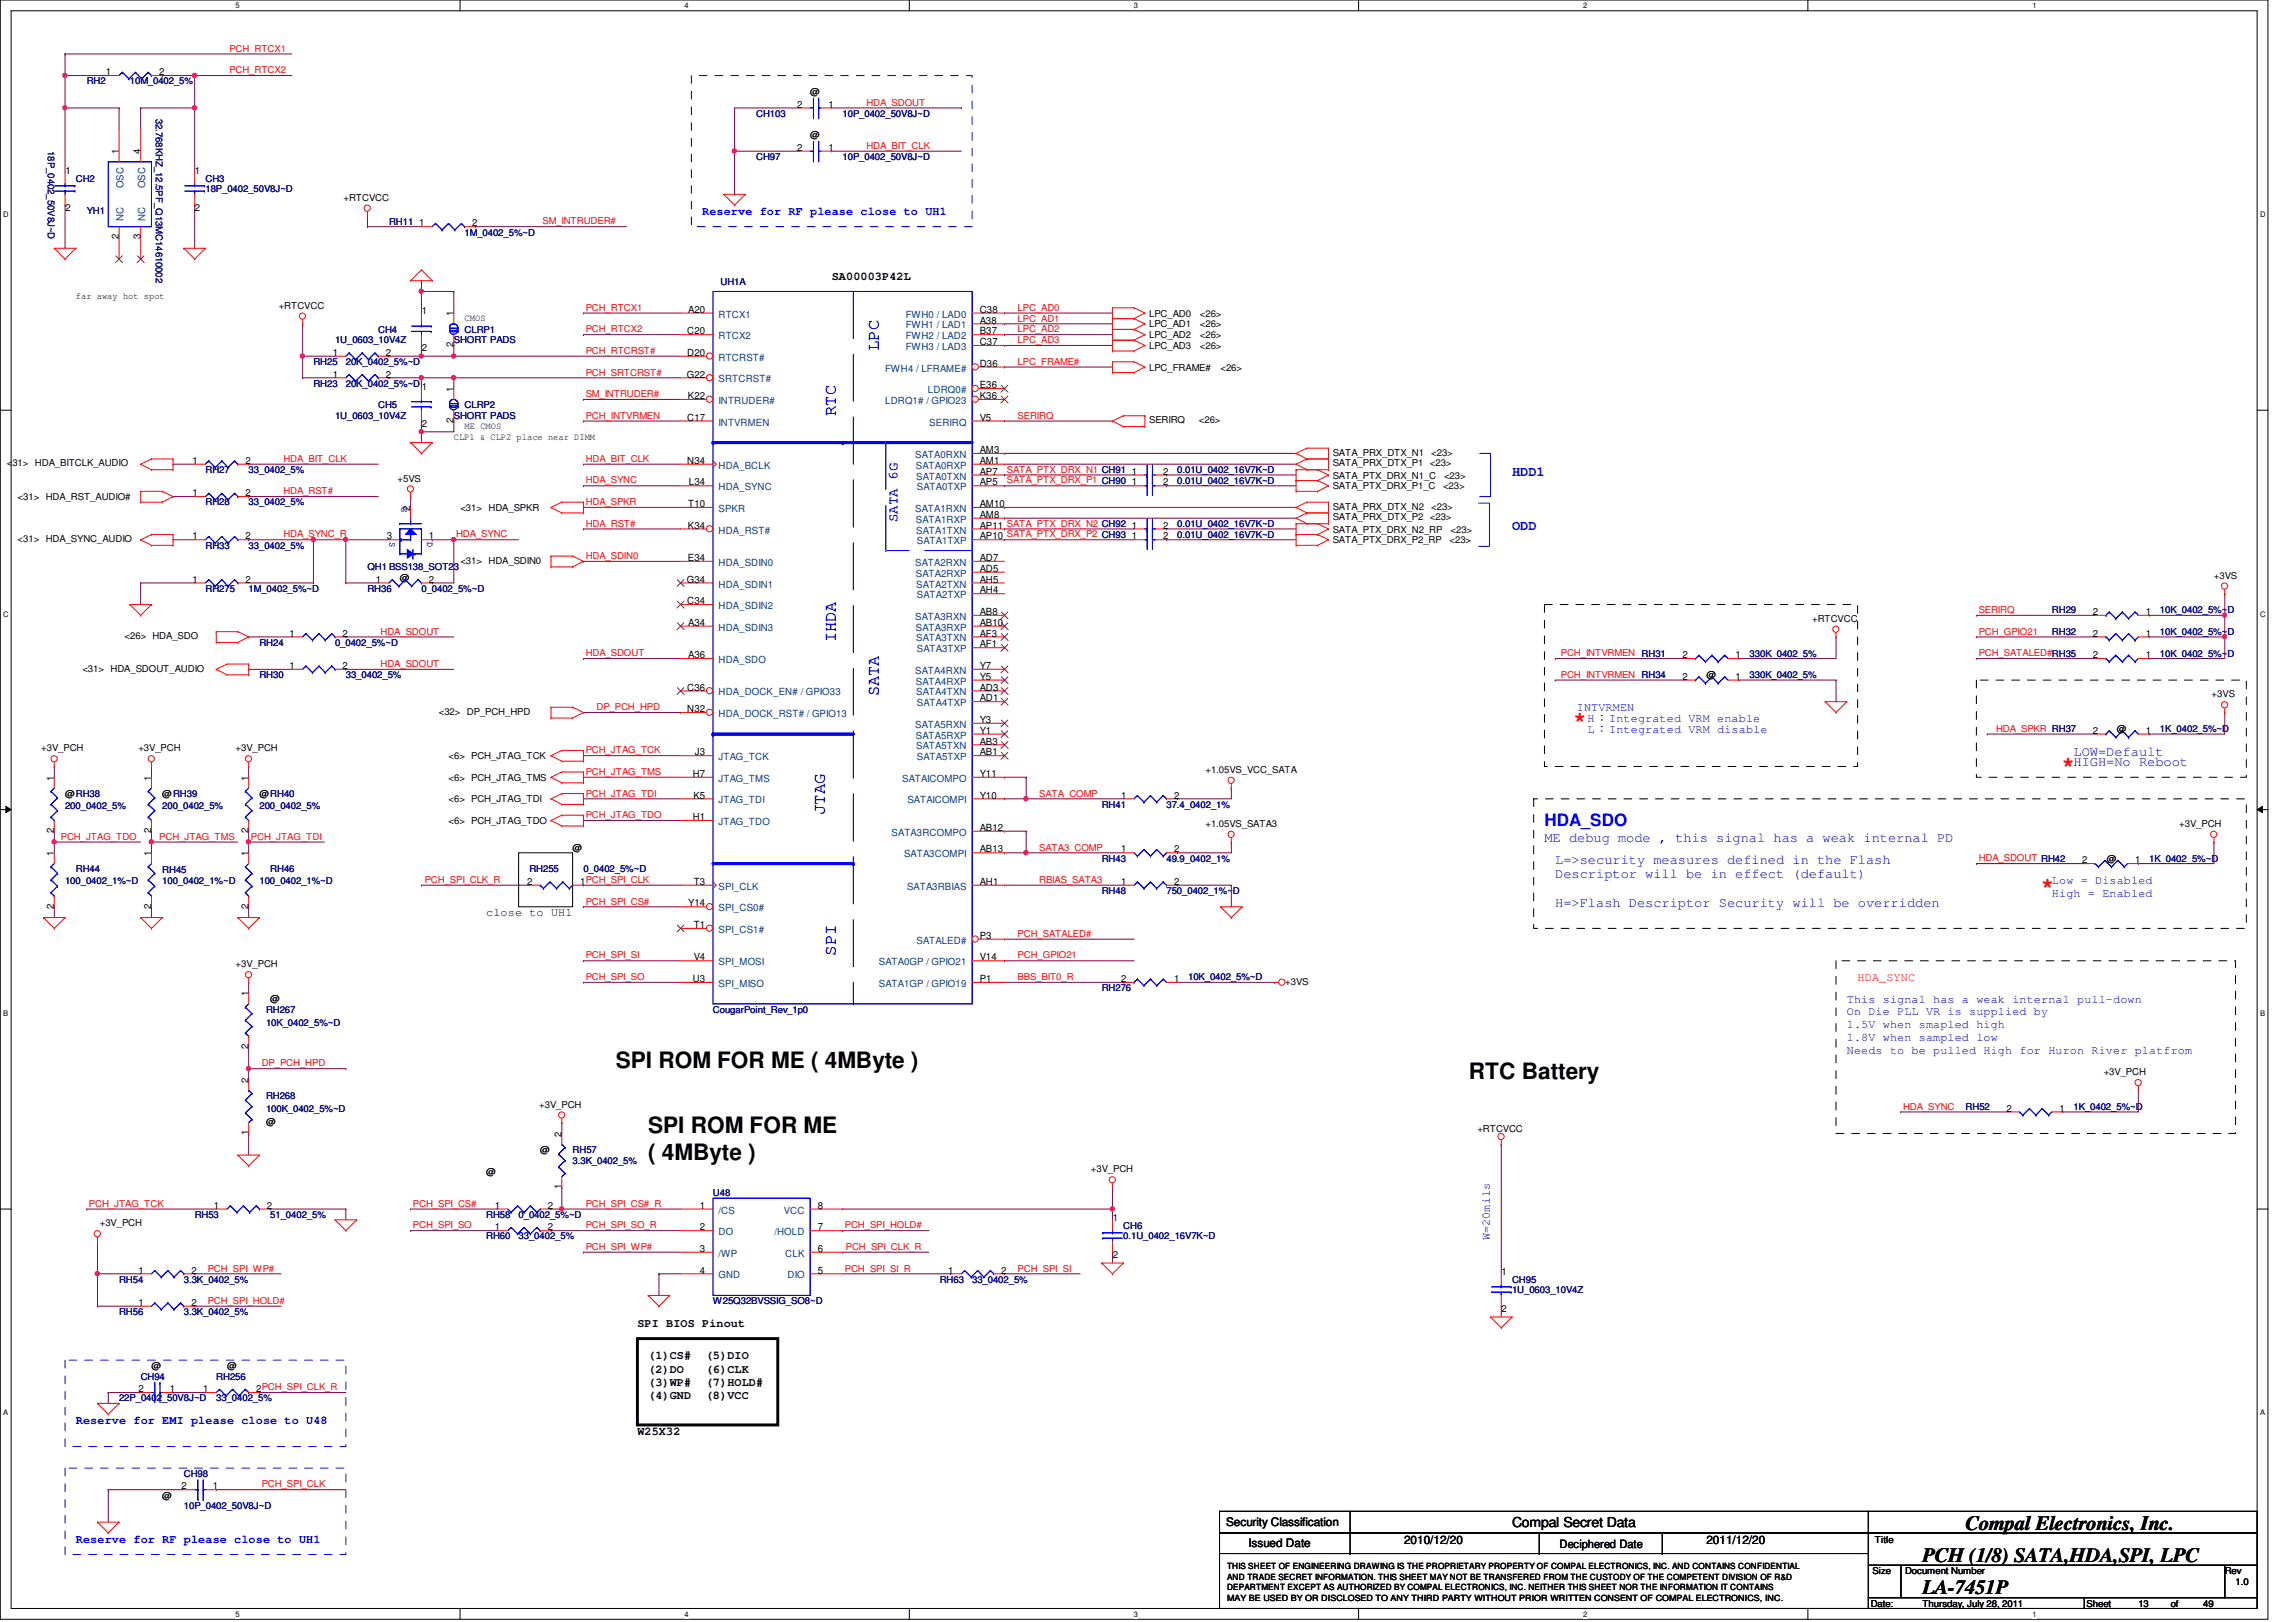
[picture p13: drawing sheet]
<svg xmlns="http://www.w3.org/2000/svg" width="297mm" height="210mm" viewBox="0 0 297 210" stroke-linecap="round" stroke-linejoin="round" font-family="sans-serif">
<defs><g id="words">
<g font-size="2.9">
<text x="79.7" y="138.2">SPI ROM FOR ME ( 4MByte )</text>
<text x="190" y="139.6">RTC Battery</text>
<text x="83.9" y="146.6">SPI ROM FOR ME</text>
<text x="83.9" y="150.1">( 4MByte )</text>
</g>
<g font-size="2.8" fill="#f00">
<text x="203.6" y="94">*</text>
<text x="266.7" y="99.8">*</text>
<text x="264.1" y="115.5">*</text>
</g>
<g font-size="2.6">
<text x="254.3" y="198">Compal Electronics, Inc.</text>
<text x="248.7" y="202.1">PCH (1/8) SATA,HDA,SPI, LPC</text>
<text x="248.7" y="206.3">LA-7451P</text>
</g>
<g font-size="2.2" fill="#00f">
<text x="113.7" y="45.4" transform="rotate(-90 113.7 45.4)">LPC</text>
<text x="108.1" y="53.8" transform="rotate(-90 108.1 53.8)">RTC</text>
<text x="108.1" y="83.1" transform="rotate(-90 108.1 83.1)">IHDA</text>
<text x="113.7" y="90.1" transform="rotate(-90 113.7 90.1)">SATA</text>
<text x="106.7" y="105.5" transform="rotate(-90 106.7 105.5)">JTAG</text>
<text x="199.8" y="106.8">HDA_SDO</text>
<text x="108.1" y="123.7" transform="rotate(-90 108.1 123.7)">SPI</text>
</g>
<g font-size="1.8" fill="#00f">
<text x="195.6" y="61.6">HDD1</text>
<text x="116.1" y="67.6" transform="rotate(-90 116.1 67.6)">SATA 6G</text>
<text x="195.6" y="68.6">ODD</text>
<text x="268.3" y="97.8">LOW=Default</text>
<text x="268.3" y="99.2">HIGH=No Reboot</text>
<text x="199.8" y="109">ME debug mode , this signal has a weak internal PD</text>
<text x="201.2" y="111.8">L=&gt;security measures defined in the Flash</text>
<text x="201.2" y="113.7">Descriptor will be in effect (default)</text>
<text x="201.2" y="117.3">H=&gt;Flash Descriptor Security will be overridden</text>
</g>
<text font-size="1.8" x="195.6" y="197.6">Compal Secret Data</text>
<g font-size="1.5" fill="#00f">
<text x="90.8" y="27.8">Reserve for RF please close to UH1</text>
<text x="204" y="92">INTVRMEN</text>
<text x="205.4" y="94.8">L：Integrated VRM disable</text>
<text x="205.4" y="93.4">H：Integrated VRM enable</text>
<text x="265.5" y="114.4">Low = Disabled</text>
<text x="265.5" y="116">High = Enabled</text>
<text x="238.9" y="129.8">This signal has a weak internal pull-down</text>
<text x="238.9" y="131.4">On Die PLL VR is supplied by</text>
<text x="238.9" y="133.1">1.5V when smapled high</text>
<text x="238.9" y="134.7">1.8V when sampled low</text>
<text x="238.9" y="136.4">Needs to be pulled High for Huron River platfrom</text>
<text x="192.7" y="160.5" transform="rotate(-90 192.7 160.5)">W=20mils</text>
<text x="9.8" y="184.3">Reserve for EMI please close to U48</text>
<text x="9.8" y="199.6">Reserve for RF please close to UH1</text>
</g>
<g font-size="1.5">
<text x="107.6" y="36.2">SA00003P42L</text>
<text x="62.9" y="118.6">close to UH1</text>
<text x="82.5" y="171.7">SPI BIOS Pinout</text>
<text x="83.9" y="175.9">(1)CS#</text>
<text x="83.9" y="177.6">(2)DO</text>
<text x="83.9" y="179.4">(3)WP#</text>
<text x="91.3" y="175.9">(5)DIO</text>
<text x="91.3" y="177.6">(6)CLK</text>
<text x="91.3" y="179.4">(7)HOLD#</text>
<text x="82.5" y="185.7">W25X32</text>
<text x="83.9" y="181.1">(4)GND</text>
<text x="91.3" y="181.1">(8)VCC</text>
<text x="158.6" y="197.5">Security Classification</text>
<text x="161.5" y="200.2">Issued Date</text>
<text x="181.6" y="199.8">2010/12/20</text>
<text x="201.8" y="200.3">Deciphered Date</text>
<text x="220.8" y="199.8">2011/12/20</text>
</g>
<text font-size="1.5" fill="#f00" x="240.3" y="127">HDA_SYNC</text>
<g font-size="1.3">
<text x="13.7" y="9.7">1</text>
<text x="20.6" y="9.7">2</text>
<text x="103.1" y="13.9">2</text>
<text x="107.2" y="13.9">1</text>
<text x="8.5" y="22.5">1</text>
<text x="15.4" y="20" transform="rotate(-90 15.4 20)">1</text>
<text x="18.2" y="20" transform="rotate(-90 18.2 20)">4</text>
<text x="25.2" y="22.5">1</text>
<text x="103.1" y="19.5">2</text>
<text x="107.2" y="19.5">1</text>
<text x="8.5" y="27.3">2</text>
<text x="25.2" y="27.3">2</text>
<text x="54.2" y="29.3">1</text>
<text x="61.1" y="29.3">2</text>
<text x="15.4" y="31" transform="rotate(-90 15.4 31)">2</text>
<text x="18.2" y="31" transform="rotate(-90 18.2 31)">3</text>
<text x="54.6" y="40.6">1</text>
<text x="58.7" y="40.9" transform="rotate(-90 58.7 40.9)">1</text>
<text x="89" y="40.5">A20</text>
<text x="126.7" y="40.5">C38</text>
<text x="126.7" y="41.9">A38</text>
<text x="43" y="46.1">1</text>
<text x="49.9" y="46.1">2</text>
<text x="54.6" y="45.5">2</text>
<text x="58.7" y="45" transform="rotate(-90 58.7 45)">2</text>
<text x="88.9" y="43.3">C20</text>
<text x="88.9" y="46.1">D20</text>
<text x="126.7" y="43.3">B37</text>
<text x="126.7" y="44.7">C37</text>
<text x="126.7" y="47.5">D36</text>
<text x="43" y="48.9">1</text>
<text x="49.9" y="48.9">2</text>
<text x="54.6" y="50.4">1</text>
<text x="58.7" y="50.7" transform="rotate(-90 58.7 50.7)">1</text>
<text x="88.9" y="48.9">G22</text>
<text x="89" y="51.6">K22</text>
<text x="126.7" y="51.6">K36</text>
<text x="126.7" y="50.2">E36</text>
<text x="54.6" y="55.2">2</text>
<text x="58.7" y="54.7" transform="rotate(-90 58.7 54.7)">2</text>
<text x="88.9" y="54.4">C17</text>
<text x="126.7" y="58.6">AM3</text>
<text x="126.7" y="54.4">V5</text>
<text x="24.9" y="60">1</text>
<text x="24.9" y="64.2">1</text>
<text x="31.7" y="60">2</text>
<text x="31.7" y="64.2">2</text>
<text x="88.9" y="60">N34</text>
<text x="89" y="65.6">T10</text>
<text x="89.1" y="62.8">L34</text>
<text x="126.7" y="60">AM1</text>
<text x="126.7" y="61.4">AP7</text>
<text x="126.7" y="62.8">AP5</text>
<text x="126.7" y="65.6">AM10</text>
<text x="146.4" y="61.4">1</text>
<text x="146.4" y="62.8">1</text>
<text x="150.5" y="61.4">2</text>
<text x="150.5" y="62.8">2</text>
<text x="24.9" y="69.8">1</text>
<text x="31.7" y="69.8">2</text>
<text x="50" y="69.8">3</text>
<text x="53.1" y="66.1" transform="rotate(-90 53.1 66.1)">2</text>
<text x="55.5" y="69.8">1</text>
<text x="89" y="68.4">K34</text>
<text x="126.7" y="67">AM8</text>
<text x="126.7" y="68.4">AP11 SATA_PTX_DRX_N2 CH92</text>
<text x="126.7" y="69.8">AP10 SATA_PTX_DRX_P2 CH93</text>
<text x="146.4" y="68.4">1</text>
<text x="146.4" y="69.8">1</text>
<text x="150.5" y="68.4">2</text>
<text x="150.5" y="69.8">2</text>
<text x="24.9" y="75.4">1</text>
<text x="31.7" y="75.4">2</text>
<text x="48.6" y="75.4">1</text>
<text x="55.5" y="75.4">2</text>
<text x="88.9" y="75.4">G34</text>
<text x="89" y="72.6">E34</text>
<text x="126.7" y="72.6">AD7</text>
<text x="126.7" y="74">AD5</text>
<text x="126.7" y="75.4">AH5</text>
<text x="126.7" y="76.8">AH4</text>
<text x="37.5" y="82.4">1</text>
<text x="44.3" y="82.4">2</text>
<text x="88.9" y="78.2">C34</text>
<text x="89" y="81">A34</text>
<text x="126.7" y="79.6">AB8</text>
<text x="126.7" y="81">AB10</text>
<text x="126.7" y="82.4">AF3</text>
<text x="126.7" y="83.8">AF1</text>
<text x="270.8" y="79.6">2</text>
<text x="270.8" y="82.4">2</text>
<text x="277.6" y="79.6">1</text>
<text x="277.6" y="82.4">1</text>
<text x="37.5" y="86.6">1</text>
<text x="44.3" y="86.6">2</text>
<text x="88.9" y="89.4">C36</text>
<text x="89" y="85.2">A36</text>
<text x="126.7" y="86.6">Y7</text>
<text x="126.7" y="88">Y5</text>
<text x="126.7" y="89.4">AD3</text>
<text x="217.7" y="88">2</text>
<text x="217.7" y="85.2">2</text>
<text x="224.5" y="88">1</text>
<text x="224.5" y="85.2">1</text>
<text x="270.8" y="85.2">2</text>
<text x="277.6" y="85.2">1</text>
<text x="88.9" y="92.2">N32</text>
<text x="126.7" y="90.8">AD1</text>
<text x="126.7" y="93.6">Y3</text>
<text x="126.7" y="95">Y1</text>
<text x="270.8" y="95">2</text>
<text x="277.6" y="95">1</text>
<text x="7" y="101" transform="rotate(-90 7 101)">1</text>
<text x="19.6" y="101" transform="rotate(-90 19.6 101)">1</text>
<text x="32.1" y="101" transform="rotate(-90 32.1 101)">1</text>
<text x="89.6" y="100.5">H7</text>
<text x="89.9" y="97.7">J3</text>
<text x="126.7" y="96.4">AB3</text>
<text x="126.7" y="97.7">AB1</text>
<text x="126.7" y="100.5">Y11</text>
<text x="7" y="107.8" transform="rotate(-90 7 107.8)">2</text>
<text x="19.6" y="107.8" transform="rotate(-90 19.6 107.8)">2</text>
<text x="32.1" y="107.8" transform="rotate(-90 32.1 107.8)">2</text>
<text x="89.6" y="106.1">H1</text>
<text x="89.7" y="103.3">K5</text>
<text x="126.7" y="103.3">Y10</text>
<text x="126.7" y="107.5">AB12</text>
<text x="145" y="103.3">1</text>
<text x="151.9" y="103.3">2</text>
<text x="7" y="110.8" transform="rotate(-90 7 110.8)">1</text>
<text x="19.6" y="110.8" transform="rotate(-90 19.6 110.8)">1</text>
<text x="32.1" y="110.8" transform="rotate(-90 32.1 110.8)">1</text>
<text x="126.7" y="110.3">AB13</text>
<text x="145" y="110.3">1</text>
<text x="151.9" y="110.3">2</text>
<text x="269.4" y="111.7">2</text>
<text x="276.2" y="111.7">1</text>
<text x="7" y="117.6" transform="rotate(-90 7 117.6)">2</text>
<text x="19.6" y="117.6" transform="rotate(-90 19.6 117.6)">2</text>
<text x="32.1" y="117.6" transform="rotate(-90 32.1 117.6)">2</text>
<text x="68.2" y="114.5">2</text>
<text x="75.1" y="114.5">1PCH_SPI_CLK</text>
<text x="89" y="117.3">Y14</text>
<text x="89.7" y="114.5">T3</text>
<text x="126.7" y="114.5">AH1</text>
<text x="145" y="114.5">1</text>
<text x="151.9" y="114.5">2</text>
<text x="89.7" y="120.1">T1</text>
<text x="89.7" y="124.3">V4</text>
<text x="126.7" y="121.5">P3</text>
<text x="126.7" y="124.3">V14</text>
<text x="32.1" y="128.9" transform="rotate(-90 32.1 128.9)">1</text>
<text x="89.6" y="127.1">U3</text>
<text x="126.7" y="127.1">P1</text>
<text x="145" y="127.1">2</text>
<text x="151.9" y="127.1">1</text>
<text x="32.1" y="135.8" transform="rotate(-90 32.1 135.8)">2</text>
<text x="32.1" y="140.1" transform="rotate(-90 32.1 140.1)">2</text>
<text x="259.6" y="143.8">2</text>
<text x="266.4" y="143.8">1</text>
<text x="32.1" y="146.9" transform="rotate(-90 32.1 146.9)">1</text>
<text x="72.6" y="147.1" transform="rotate(-90 72.6 147.1)">2</text>
<text x="72.6" y="153.9" transform="rotate(-90 72.6 153.9)">1</text>
<text x="27.7" y="156.4">1</text>
<text x="34.5" y="156.4">2</text>
<text x="64" y="156.4">1</text>
<text x="64" y="159.2">1</text>
<text x="70.9" y="156.4">2</text>
<text x="70.9" y="159.2">2</text>
<text x="90.5" y="159.2">2</text>
<text x="90.5" y="156.4">1</text>
<text x="105.8" y="156.4">8</text>
<text x="105.8" y="159.2">7</text>
<text x="144" y="158">1</text>
<text x="17.9" y="164.8">1</text>
<text x="24.8" y="164.8">2</text>
<text x="90.5" y="164.8">4</text>
<text x="90.5" y="162">3</text>
<text x="105.8" y="162">6</text>
<text x="105.8" y="164.8">5</text>
<text x="122.7" y="164.8">1</text>
<text x="129.5" y="164.8">2</text>
<text x="144" y="162.8">2</text>
<text x="194.3" y="165">1</text>
<text x="17.9" y="169">1</text>
<text x="24.8" y="169">2</text>
<text x="194.3" y="169.8">2</text>
<text x="17.9" y="180.2">2</text>
<text x="22" y="180.2">1</text>
<text x="26.3" y="180.2">1</text>
<text x="33.1" y="180.2">2PCH_SPI_CLK_R</text>
<text x="23.5" y="192.7">2</text>
<text x="27.6" y="192.7">1</text>
</g>
<g font-size="1.3" fill="#004080">
<text x="16" y="28.6" transform="rotate(-90 16 28.6)">NC</text>
<text x="16" y="24.4" transform="rotate(-90 16 24.4)">OSC</text>
<text x="18.8" y="28.6" transform="rotate(-90 18.8 28.6)">NC</text>
<text x="18.8" y="24.4" transform="rotate(-90 18.8 24.4)">OSC</text>
<text x="93" y="41.1">RTCX1</text>
<text x="117.2" y="41.1">FWH0 / LAD0</text>
<text x="93" y="43.9">RTCX2</text>
<text x="93" y="46.7">RTCRST#</text>
<text x="117.2" y="42.5">FWH1 / LAD1</text>
<text x="117.2" y="43.9">FWH2 / LAD2</text>
<text x="117.2" y="45.3">FWH3 / LAD3</text>
<text x="93" y="52.3">INTRUDER#</text>
<text x="93" y="49.5">SRTCRST#</text>
<text x="114.5" y="52.3">LDRQ1# / GPIO23</text>
<text x="114.5" y="48.1">FWH4 / LFRAME#</text>
<text x="120.1" y="50.9">LDRQ0#</text>
<text x="93" y="55.1">INTVRMEN</text>
<text x="118.4" y="59.3">SATA0RXN</text>
<text x="120.2" y="55.1">SERIRQ</text>
<text x="93" y="60.7">HDA_BCLK</text>
<text x="93" y="63.5">HDA_SYNC</text>
<text x="118.5" y="60.7">SATA0RXP</text>
<text x="118.5" y="62.1">SATA0TXN</text>
<text x="118.6" y="63.5">SATA0TXP</text>
<text x="93" y="69">HDA_RST#</text>
<text x="93" y="66.3">SPKR</text>
<text x="118.4" y="66.3">SATA1RXN</text>
<text x="118.5" y="67.6">SATA1RXP</text>
<text x="118.5" y="69">SATA1TXN</text>
<text x="118.6" y="70.4">SATA1TXP</text>
<text x="93" y="73.2">HDA_SDIN0</text>
<text x="93" y="76">HDA_SDIN1</text>
<text x="118.4" y="73.2">SATA2RXN</text>
<text x="118.5" y="74.6">SATA2RXP</text>
<text x="118.5" y="76">SATA2TXN</text>
<text x="118.6" y="77.4">SATA2TXP</text>
<text x="93" y="78.8">HDA_SDIN2</text>
<text x="93" y="81.6">HDA_SDIN3</text>
<text x="118.4" y="80.2">SATA3RXN</text>
<text x="118.5" y="81.6">SATA3RXP</text>
<text x="118.5" y="83">SATA3TXN</text>
<text x="93" y="85.8">HDA_SDO</text>
<text x="118.4" y="87.2">SATA4RXN</text>
<text x="118.5" y="88.6">SATA4RXP</text>
<text x="118.6" y="84.4">SATA3TXP</text>
<text x="93" y="90">HDA_DOCK_EN# / GPIO33</text>
<text x="93" y="92.8">HDA_DOCK_RST# / GPIO13</text>
<text x="118.4" y="94.2">SATA5RXN</text>
<text x="118.5" y="95.6">SATA5RXP</text>
<text x="118.5" y="90">SATA4TXN</text>
<text x="118.6" y="91.4">SATA4TXP</text>
<text x="93" y="98.4">JTAG_TCK</text>
<text x="93" y="101.2">JTAG_TMS</text>
<text x="116.7" y="101.2">SATAICOMPO</text>
<text x="118.5" y="97">SATA5TXN</text>
<text x="118.6" y="98.4">SATA5TXP</text>
<text x="93" y="104">JTAG_TDI</text>
<text x="93" y="106.8">JTAG_TDO</text>
<text x="117.4" y="104">SATAICOMPI</text>
<text x="115.4" y="108.2">SATA3RCOMPO</text>
<text x="117" y="111">SATA3COMPI</text>
<text x="93" y="115.1">SPI_CLK</text>
<text x="93" y="117.9">SPI_CS0#</text>
<text x="117.3" y="115.1">SATA3RBIAS</text>
<text x="93" y="120.7">SPI_CS1#</text>
<text x="93" y="124.9">SPI_MOSI</text>
<text x="113.7" y="124.9">SATA0GP / GPIO21</text>
<text x="118.6" y="122.1">SATALED#</text>
<text x="93" y="127.7">SPI_MISO</text>
<text x="113.7" y="127.7">SATA1GP / GPIO19</text>
<text x="93" y="159.9">DO</text>
<text x="93" y="157.1">/CS</text>
<text x="100.2" y="159.9">/HOLD</text>
<text x="101.4" y="157.1">VCC</text>
<text x="93" y="165.4">GND</text>
<text x="93" y="162.6">/WP</text>
<text x="101.6" y="162.6">CLK</text>
<text x="101.9" y="165.4">DIO</text>
</g>
<g font-size="1.2" fill="#000080">
<text x="11.2" y="10.9">RH2</text>
<text x="16.8" y="10.9">10M_0402_5%</text>
<text x="20.1" y="15.4" transform="rotate(90 20.1 15.4)">32.768KHZ_12.5PF_Q13MC14610002</text>
<text x="97.8" y="15.1">CH103</text>
<text x="109" y="15.1">10P_0402_50V8J~D</text>
<text x="6.2" y="19.6" transform="rotate(90 6.2 19.6)">18P_0402_50V8J~D</text>
<text x="9.8" y="23.5">CH2</text>
<text x="26.6" y="23.5">CH3</text>
<text x="97.8" y="20.7">CH97</text>
<text x="109" y="20.7">10P_0402_50V8J~D</text>
<text x="11.2" y="27.7">YH1</text>
<text x="26.6" y="24.9">18P_0402_50V8J~D</text>
<text x="50.3" y="29.1">RH11</text>
<text x="60.1" y="30.5">1M_0402_5%~D</text>
<text x="93.2" y="36.9">UH1A</text>
<text x="40.6" y="47.2">RH25</text>
<text x="43.3" y="44.5">1U_0603_10V4Z</text>
<text x="44.7" y="47.2">20K_0402_5%~D</text>
<text x="48.9" y="43.1">CH4</text>
<text x="58.7" y="44.5">SHORT PADS</text>
<text x="60.1" y="43.1">CLRP1</text>
<text x="40.6" y="50">RH23</text>
<text x="44.7" y="50">20K_0402_5%~D</text>
<text x="48.9" y="52.8">CH5</text>
<text x="60.1" y="52.8">CLRP2</text>
<text x="43.3" y="54.2">1U_0603_10V4Z</text>
<text x="58.7" y="54.2">SHORT PADS</text>
<text x="26.6" y="61.2">RH27</text>
<text x="26.6" y="65.4">RH28</text>
<text x="32.2" y="61.2">33_0402_5%</text>
<text x="32.2" y="65.4">33_0402_5%</text>
<text x="152.3" y="61.2">0.01U_0402_16V7K~D</text>
<text x="152.3" y="62.6">0.01U_0402_16V7K~D</text>
<text x="26.6" y="71">RH33</text>
<text x="32.2" y="71">33_0402_5%</text>
<text x="152.3" y="68.2">0.01U_0402_16V7K~D</text>
<text x="152.3" y="69.6">0.01U_0402_16V7K~D</text>
<text x="26.6" y="76.6">RH275</text>
<text x="32.2" y="76.6">1M_0402_5%~D</text>
<text x="47.5" y="73.8">QH1 BSS138_SOT23</text>
<text x="47.5" y="76.6">RH36</text>
<text x="54.5" y="76.6">0_0402_5%~D</text>
<text x="33.6" y="83.6">RH24</text>
<text x="43.3" y="83.6">0_0402_5%~D</text>
<text x="265.5" y="79.4">RH29</text>
<text x="265.5" y="82.2">RH32</text>
<text x="279.4" y="79.4">10K_0402_5%~D</text>
<text x="279.4" y="82.2">10K_0402_5%~D</text>
<text x="33.6" y="87.8">RH30</text>
<text x="44.7" y="87.8">33_0402_5%</text>
<text x="226.4" y="87.8">330K_0402_5%</text>
<text x="226.4" y="85">330K_0402_5%</text>
<text x="279.4" y="85">10K_0402_5%~D</text>
<text x="279.4" y="94.7">1K_0402_5%~D</text>
<text x="8.4" y="104.6">200_0402_5%</text>
<text x="21" y="104.6">200_0402_5%</text>
<text x="33.6" y="104.6">200_0402_5%</text>
<text x="142.5" y="104.5">RH41</text>
<text x="150.9" y="104.5">37.4_0402_1%</text>
<text x="9.8" y="112.9">RH44</text>
<text x="21" y="113">RH45</text>
<text x="35" y="112.9">RH46</text>
<text x="68.5" y="112.9">RH255</text>
<text x="75.5" y="112.9">0_0402_5%~D</text>
<text x="142.5" y="111.5">RH43</text>
<text x="150.9" y="111.5">49.9_0402_1%</text>
<text x="278" y="111.5">1K_0402_5%~D</text>
<text x="8.4" y="114.4">100_0402_1%~D</text>
<text x="21" y="114.4">100_0402_1%~D</text>
<text x="33.6" y="114.4">100_0402_1%~D</text>
<text x="142.5" y="115.7">RH48</text>
<text x="150.9" y="115.7">750_0402_1%~D</text>
<text x="34.4" y="131.1">RH267</text>
<text x="92.2" y="131.1">CougarPoint_Rev_1p0</text>
<text x="142.5" y="128.3">RH276</text>
<text x="153.7" y="126.9">10K_0402_5%~D</text>
<text x="34.4" y="132.8">10K_0402_5%~D</text>
<text x="34.4" y="142.2">RH268</text>
<text x="34.4" y="143.9">100K_0402_5%~D</text>
<text x="254.3" y="143.6">RH52</text>
<text x="268.3" y="143.6">1K_0402_5%~D</text>
<text x="74.1" y="149.2">RH57</text>
<text x="74.1" y="150.6">3.3K_0402_5%</text>
<text x="92.2" y="154.8">U48</text>
<text x="25.2" y="157.6">RH53</text>
<text x="35" y="157.6">51_0402_5%</text>
<text x="62.9" y="157.6">RH58</text>
<text x="62.9" y="160.4">RH60</text>
<text x="67.1" y="157.6">0_0402_5%~D</text>
<text x="67.1" y="160.4">33_0402_5%</text>
<text x="145.3" y="159">CH6</text>
<text x="145.3" y="160.4">0.1U_0402_16V7K~D</text>
<text x="15.4" y="166">RH54</text>
<text x="23.8" y="166">3.3K_0402_5%</text>
<text x="121.6" y="166">RH63</text>
<text x="125.8" y="166">33_0402_5%</text>
<text x="195.6" y="166">CH95</text>
<text x="195.6" y="167.4">1U_0603_10V4Z</text>
<text x="15.4" y="170.2">RH56</text>
<text x="23.8" y="170.2">3.3K_0402_5%</text>
<text x="92.2" y="168.8">W25Q32BVSSIG_SO8~D</text>
<text x="18.2" y="178.6">CH94</text>
<text x="28" y="178.6">RH256</text>
<text x="15.4" y="181.4">22P_0402_50V8J~D</text>
<text x="28" y="181.4">33_0402_5%</text>
<text x="23.8" y="191.1">CH98</text>
<text x="23.8" y="195.3">10P_0402_50V8J~D</text>
</g>
<g font-size="1.2" fill="#f00">
<text x="29.7" y="6.7">PCH_RTCX1</text>
<text x="29.7" y="9.5">PCH_RTCX2</text>
<text x="112.1" y="13.7">HDA_SDOUT</text>
<text x="112.1" y="19.3">HDA_BIT_CLK</text>
<text x="70.2" y="29">SM_INTRUDER#</text>
<text x="75.8" y="40.2">PCH_RTCX1</text>
<text x="131.7" y="40.2">LPC_AD0</text>
<text x="131.7" y="41.6">LPC_AD1</text>
<text x="75.8" y="45.8">PCH_RTCRST#</text>
<text x="75.8" y="43">PCH_RTCX2</text>
<text x="131.7" y="43">LPC_AD2</text>
<text x="131.7" y="47.2">LPC_FRAME#</text>
<text x="131.7" y="44.4">LPC_AD3</text>
<text x="75.8" y="48.6">PCH_SRTCRST#</text>
<text x="75.8" y="51.4">SM_INTRUDER#</text>
<text x="36.7" y="59.8">HDA_BIT_CLK</text>
<text x="75.8" y="54.2">PCH_INTVRMEN</text>
<text x="75.8" y="59.8">HDA_BIT_CLK</text>
<text x="131.7" y="54.2">SERIRQ</text>
<text x="36.7" y="64">HDA_RST#</text>
<text x="75.8" y="65.4">HDA_SPKR</text>
<text x="75.8" y="62.6">HDA_SYNC</text>
<text x="130.3" y="62.6">SATA_PTX_DRX_P1 CH90</text>
<text x="130.3" y="61.2">SATA_PTX_DRX_N1 CH91</text>
<text x="36.7" y="69.6">HDA_SYNC_R</text>
<text x="59" y="69.6">HDA_SYNC</text>
<text x="75.8" y="68.2">HDA_RST#</text>
<text x="75.8" y="72.3">HDA_SDIN0</text>
<text x="49.2" y="82.1">HDA_SDOUT</text>
<text x="256" y="79.3">SERIRQ</text>
<text x="256" y="82.1">PCH_GPIO21</text>
<text x="49.2" y="86.3">HDA_SDOUT</text>
<text x="75.8" y="84.9">HDA_SDOUT</text>
<text x="201.9" y="87.7">PCH_INTVRMEN RH34</text>
<text x="201.9" y="84.9">PCH_INTVRMEN RH31</text>
<text x="256" y="84.9">PCH_SATALED#RH35</text>
<text x="77.2" y="91.9">DP_PCH_HPD</text>
<text x="258.2" y="94.7">HDA_SPKR RH37</text>
<text x="75.8" y="97.5">PCH_JTAG_TCK</text>
<text x="75.8" y="100.3">PCH_JTAG_TMS</text>
<text x="75.8" y="103.1">PCH_JTAG_TDI</text>
<text x="75.8" y="105.9">PCH_JTAG_TDO</text>
<text x="134.4" y="103.1">SATA_COMP</text>
<text x="7.9" y="108.7">PCH_JTAG_TDO</text>
<text x="20.6" y="108.7">PCH_JTAG_TMS</text>
<text x="32.5" y="108.7">PCH_JTAG_TDI</text>
<text x="134.4" y="110.1">SATA3_COMP</text>
<text x="256" y="111.5">HDA_SDOUT RH42</text>
<text x="54.9" y="114.3">PCH_SPI_CLK_R</text>
<text x="75.8" y="117.1">PCH_SPI_CS#</text>
<text x="134.4" y="114.3">RBIAS_SATA3</text>
<text x="75.8" y="124">PCH_SPI_SI</text>
<text x="131.7" y="121.2">PCH_SATALED#</text>
<text x="131.7" y="124">PCH_GPIO21</text>
<text x="75.8" y="126.8">PCH_SPI_SO</text>
<text x="131.7" y="126.8">BBS_BIT0_R</text>
<text x="33.9" y="138">DP_PCH_HPD</text>
<text x="246.2" y="143.6">HDA_SYNC</text>
<text x="11.5" y="156.2">PCH_JTAG_TCK</text>
<text x="53.4" y="159">PCH_SPI_SO</text>
<text x="53.4" y="156.2">PCH_SPI_CS#</text>
<text x="75.8" y="161.8">PCH_SPI_WP#</text>
<text x="75.8" y="159">PCH_SPI_SO_R</text>
<text x="75.8" y="156.2">PCH_SPI_CS#_R</text>
<text x="109.3" y="159">PCH_SPI_HOLD#</text>
<text x="109.4" y="161.8">PCH_SPI_CLK_R</text>
<text x="26.9" y="164.5">PCH_SPI_WP#</text>
<text x="109.3" y="164.5">PCH_SPI_SI_R</text>
<text x="131.7" y="164.5">PCH_SPI_SI</text>
<text x="26.9" y="168.7">PCH_SPI_HOLD#</text>
<text x="33.9" y="192.5">PCH_SPI_CLK</text>
</g>
<g font-size="1.2">
<text x="104.8" y="17.9">@</text>
<text x="104.8" y="12.3">@</text>
<text x="44.4" y="26">+RTCVCC</text>
<text x="9.8" y="38.7">far away hot spot</text>
<text x="36.1" y="40">+RTCVCC</text>
<text x="60.1" y="41.5">CMOS</text>
<text x="148.7" y="41">LPC_AD0</text>
<text x="155.2" y="41">&lt;26&gt;</text>
<text x="148.7" y="42.4">LPC_AD1</text>
<text x="148.7" y="43.8">LPC_AD2</text>
<text x="148.7" y="45.2">LPC_AD3</text>
<text x="148.7" y="48">LPC_FRAME#</text>
<text x="155.2" y="42.4">&lt;26&gt;</text>
<text x="155.2" y="43.8">&lt;26&gt;</text>
<text x="155.2" y="45.2">&lt;26&gt;</text>
<text x="157.9" y="48">&lt;26&gt;</text>
<text x="58.7" y="56.9">CLP1 &amp; CLP2 place near DIMM</text>
<text x="60.1" y="55.5">ME CMOS</text>
<text x="148.7" y="54.8">SERIRQ</text>
<text x="155.1" y="54.8">&lt;26&gt;</text>
<text x="172.4" y="59">SATA_PRX_DTX_N1</text>
<text x="185.2" y="59">&lt;23&gt;</text>
<text x=".9" y="60.4">&lt;31&gt; HDA_BITCLK_AUDIO</text>
<text x="2.3" y="64.7">&lt;31&gt; HDA_RST_AUDIO#</text>
<text x="51.4" y="62.3">+5VS</text>
<text x="172.4" y="60.4">SATA_PRX_DTX_P1 &lt;23&gt;</text>
<text x="172.4" y="61.9">SATA_PTX_DRX_N1_C</text>
<text x="172.4" y="63.3">SATA_PTX_DRX_P1_C</text>
<text x="172.4" y="66">SATA_PRX_DTX_N2</text>
<text x="185.2" y="66">&lt;23&gt;</text>
<text x="186.7" y="63.3">&lt;23&gt;</text>
<text x="186.8" y="61.9">&lt;23&gt;</text>
<text x="2.3" y="70.1">&lt;31&gt; HDA_SYNC_AUDIO</text>
<text x="59.6" y="66.1">&lt;31&gt; HDA_SPKR</text>
<text x="172.4" y="67.4">SATA_PRX_DTX_P2 &lt;23&gt;</text>
<text x="172.4" y="68.9">SATA_PTX_DRX_N2_RP</text>
<text x="172.4" y="70.3">SATA_PTX_DRX_P2_RP</text>
<text x="187.5" y="70.3">&lt;23&gt;</text>
<text x="187.7" y="68.9">&lt;23&gt;</text>
<text x="51.7" y="75.2">@</text>
<text x="59.6" y="72.9">&lt;31&gt; HDA_SDIN0</text>
<text x="286.4" y="74.9">+3VS</text>
<text x="16.1" y="82.7">&lt;26&gt; HDA_SDO</text>
<text x="234.4" y="80.5">+RTCVCC</text>
<text x="10.7" y="86.9">&lt;31&gt; HDA_SDOUT_AUDIO</text>
<text x="220.8" y="87.8">@</text>
<text x="56.8" y="92.5">&lt;32&gt; DP_PCH_HPD</text>
<text x="273.9" y="94.7">@</text>
<text x="286.1" y="90.3">+3VS</text>
<text x="5.3" y="97.2">+3V_PCH</text>
<text x="17.9" y="97.2">+3V_PCH</text>
<text x="30.5" y="97.2">+3V_PCH</text>
<text x="58" y="98.3">&lt;6&gt; PCH_JTAG_TCK</text>
<text x="58" y="101">&lt;6&gt; PCH_JTAG_TMS</text>
<text x="156" y="100">+1.05VS_VCC_SATA</text>
<text x="8.4" y="103.1">@RH38</text>
<text x="21" y="103.1">@RH39</text>
<text x="33.6" y="103.1">@RH40</text>
<text x="58" y="103.8">&lt;6&gt; PCH_JTAG_TDI</text>
<text x="58" y="106.6">&lt;6&gt; PCH_JTAG_TDO</text>
<text x="156" y="107">+1.05VS_SATA3</text>
<text x="281.9" y="107">+3V_PCH</text>
<text x="74.1" y="110.1">@</text>
<text x="272.6" y="111.5">@</text>
<text x="30.5" y="125.2">+3V_PCH</text>
<text x="35" y="129.7">@</text>
<text x="166.3" y="127.4">+3VS</text>
<text x="69.8" y="143.3">+3V_PCH</text>
<text x="272.2" y="139.1">+3V_PCH</text>
<text x="34.4" y="145.6">@</text>
<text x="69.9" y="149.2">@</text>
<text x="191.1" y="146.4">+RTCVCC</text>
<text x="62.9" y="152">@</text>
<text x="141.1" y="151.7">+3V_PCH</text>
<text x="12.9" y="158.7">+3V_PCH</text>
<text x="19.6" y="177.2">@</text>
<text x="29.4" y="177.2">@</text>
<text x="21" y="193.9">@</text>
<text x="242.3" y="203.7">Size</text>
<text x="242.6" y="199.6">Title</text>
<text x="246.5" y="203.7">Document Number</text>
<text x="287.8" y="203.7">Rev</text>
<text x="242" y="207.9">Date:</text>
<text x="248.7" y="207.9">Thursday, July 28, 2011</text>
<text x="270" y="207.9">Sheet</text>
<text x="276.6" y="207.9">13</text>
<text x="280.8" y="207.9">of</text>
<text x="285" y="207.9">49</text>
<text x="289.2" y="205.1">1.0</text>
</g>
<g font-size="1.2" fill="#00f">
<text x="51.9" y="65.7" transform="rotate(90 51.9 65.7)">G</text>
<text x="50.4" y="70.1" transform="rotate(90 50.4 70.1)">S</text>
<text x="55.3" y="70.1" transform="rotate(90 55.3 70.1)">D</text>
</g>
<g font-size="1.1">
<text x="158.7" y="203.1">THIS SHEET OF ENGINEERING DRAWING IS THE PROPRIETARY PROPERTY OF COMPAL ELECTRONICS, INC. AND CONTAINS CONFIDENTIAL</text>
<text x="158.7" y="204.4">AND TRADE SECRET INFORMATION. THIS SHEET MAY NOT BE TRANSFERED FROM THE CUSTODY OF THE COMPETENT DIVISION OF R&amp;D</text>
<text x="158.7" y="207.1">MAY BE USED BY OR DISCLOSED TO ANY THIRD PARTY WITHOUT PRIOR WRITTEN CONSENT OF COMPAL ELECTRONICS, INC.</text>
<text x="158.7" y="205.8">DEPARTMENT EXCEPT AS AUTHORIZED BY COMPAL ELECTRONICS, INC. NEITHER THIS SHEET NOR THE INFORMATION IT CONTAINS</text>
</g>
<g font-size="1">
<text x="30.5" y="1.1">5</text>
<text x="88.6" y="1.1">4</text>
<text x="146.7" y="1.1">3</text>
<text x="204.8" y="1.1">2</text>
<text x="262.9" y="1.1">1</text>
<text x=".4" y="28.1">D</text>
<text x="292.4" y="28.1">D</text>
<text x=".4" y="79.8">C</text>
<text x="292.4" y="79.8">C</text>
<text x=".4" y="131.5">B</text>
<text x="292.4" y="131.5">B</text>
<text x=".4" y="183.2">A</text>
<text x="292.4" y="183.2">A</text>
<text x="30.5" y="209.2">5</text>
<text x="88.6" y="209.2">4</text>
<text x="146.7" y="209.2">3</text>
<text x="204.8" y="209.2">2</text>
<text x="262.9" y="209.2">1</text>
</g>
</g></defs>
<path d="M0 0h293.4v209.5h-293.4zM1.4 1.4h290.6v206.8h-290.6z" fill="none" stroke="#000" stroke-width=".13"/>
<g fill="#fff">
<path d="M30.5 .2h.5v1.1h-.5z"/>
<path d="M30.5 208.3h.5v1.1h-.5z"/>
</g>
<path d="M59.5 0v1.4M59.5 208.2v1.3" fill="none" stroke="#000" stroke-width=".13"/>
<g fill="#fff">
<path d="M88.6 .2h.5v1.1h-.5z"/>
<path d="M88.6 208.3h.5v1.1h-.5z"/>
</g>
<path d="M117.6 0v1.4M117.6 208.2v1.3" fill="none" stroke="#000" stroke-width=".13"/>
<g fill="#fff">
<path d="M146.7 .2h.5v1.1h-.5z"/>
<path d="M146.7 208.3h.5v1.1h-.5z"/>
</g>
<path d="M175.8 0v1.4M175.8 208.2v1.3" fill="none" stroke="#000" stroke-width=".13"/>
<g fill="#fff">
<path d="M204.8 .2h.6v1.1h-.6z"/>
<path d="M204.8 208.3h.6v1.1h-.6z"/>
</g>
<path d="M233.9 0v1.4M233.9 208.2v1.3" fill="none" stroke="#000" stroke-width=".13"/>
<g fill="#fff">
<path d="M262.9 .2h.6v1.1h-.6z"/>
<path d="M262.9 208.3h.6v1.1h-.6z"/>
<path d="M.4 27.2h.7v1.1h-.7z"/>
<path d="M292.4 27.2h.7v1.1h-.7z"/>
<path d="M.4 78.9h.7v1.1h-.7z"/>
<path d="M292.4 78.9h.7v1.1h-.7z"/>
</g>
<path d="M0 53.1h1.4M292 53.1h1.4" fill="none" stroke="#000" stroke-width=".13"/>
<g fill="#fff">
<path d="M.4 130.6h.7v1.1h-.7z"/>
<path d="M292.4 130.6h.6v1.1h-.6z"/>
</g>
<path d="M0 104.8h1.4M.8 104.4l.6 .4-.6 .4zM292 104.8l.7-.4v.8zM292 104.8h1.4" fill="none" stroke="#000" stroke-width=".13"/>
<path d="M.8 104.4l.6 .4-.6 .4zM292 104.8l.7-.4v.8z" fill="#000"/>
<g fill="#fff">
<path d="M.4 182.3h.7v1.1h-.7z"/>
<path d="M292.4 182.3h.6v1.1h-.6z"/>
</g>
<path d="M0 156.5h1.4M292 156.5h1.4" fill="none" stroke="#000" stroke-width=".13"/>
<path d="M25.2 14h.1M25.2 14v8.4M8.4 26.5h.1M8.4 26.5v5.6" fill="none" stroke="#800040" stroke-width=".13"/>
<circle cx="25.2" cy="13.9" r=".29" fill="#f0f"/>
<circle cx="25.2" cy="13.9" r=".29" fill="none" stroke="#f0f" stroke-width=".13"/>
<path d="M8.4 7h.1M8.4 14h.1M8.4 7h29.4M8.4 14v8.4M21 9.8h.1M21 9.8h16.8M25.2 9.8h.1M25.2 26.5h.1M25.2 26.5v5.6" fill="none" stroke="#800040" stroke-width=".13"/>
<circle cx="8.4" cy="13.9" r=".29" fill="#f0f"/>
<circle cx="8.4" cy="13.9" r=".29" fill="none" stroke="#f0f" stroke-width=".13"/>
<path d="M8.4 7h.1M8.4 9.8h.1M8.4 7v2.8M8.4 9.8h5.6M18.2 14h.1M18.2 14v2.8M25.2 9.8h.1M25.2 9.8v4.2h-7" fill="none" stroke="#800040" stroke-width=".13"/>
<circle cx="25.2" cy="9.8" r=".29" fill="#f0f"/>
<circle cx="25.2" cy="9.8" r=".29" fill="none" stroke="#f0f" stroke-width=".13"/>
<path d="M8.4 14h.1M8.4 9.8h.1M8.4 14h7M8.4 9.8v4.2M15.4 14h.1M15.4 14v2.8" fill="none" stroke="#800040" stroke-width=".13"/>
<circle cx="8.4" cy="9.8" r=".29" fill="#f0f"/>
<circle cx="8.4" cy="9.8" r=".29" fill="none" stroke="#f0f" stroke-width=".13"/>
<path d="M50.3 46.1h.1M50.3 46.1h4.2M58.7 44.7h.1M58.7 46.1h.1M58.7 46.1h29.3M58.7 44.7v1.4M75.5 40.5h.1M75.5 40.5h12.5" fill="none" stroke="#800040" stroke-width=".13"/>
<circle cx="58.7" cy="46.1" r=".29" fill="#f0f"/>
<circle cx="58.7" cy="46.1" r=".29" fill="none" stroke="#f0f" stroke-width=".13"/>
<path d="M54.5 44.7h.1M54.5 46.1h.1M54.5 44.7v1.4M54.5 46.1h4.2" fill="none" stroke="#800040" stroke-width=".13"/>
<circle cx="54.5" cy="46.1" r=".29" fill="#f0f"/>
<circle cx="54.5" cy="46.1" r=".29" fill="none" stroke="#f0f" stroke-width=".13"/>
<path d="M58.7 48.9h.1M58.7 48.9h29.3" fill="none" stroke="#800040" stroke-width=".13"/>
<circle cx="58.7" cy="48.9" r=".29" fill="#f0f"/>
<circle cx="58.7" cy="48.9" r=".29" fill="none" stroke="#f0f" stroke-width=".13"/>
<g fill="none" stroke="#800040" stroke-width=".13">
<path d="M47.5 29.3h.1M47.5 27.9h.1M47.5 29.3h7M47.5 27.9v1.4M58.7 37.7h.1M58.7 37.7v2.8M61.5 29.3h.1M61.5 29.3h19.6M39.2 41.9h.1M39.2 46.1h.1M39.2 41.9v4.2M39.2 46.1h4.1"/>
<path d="M50.3 48.9h.1M50.3 48.9h8.4M54.5 55.9h.1M54.5 48.9h.1M54.5 55.9h4.2M54.5 48.9v1.4M58.7 48.9h.1M58.7 48.9v1.4M75.5 51.7h.1M75.5 54.5h.1M75.5 51.7h12.5M75.5 54.5h12.5"/>
<path d="M75.5 65.7h.1M75.5 65.7h12.5M75.5 97.8h.1M75.5 97.8h12.5M130 121.5h.1M130 121.5h16.7"/>
</g>
<circle cx="54.5" cy="48.9" r=".29" fill="#f0f"/>
<circle cx="54.5" cy="48.9" r=".29" fill="none" stroke="#f0f" stroke-width=".13"/>
<path d="M39.2 48.9h.1M39.2 46.1h.1M39.2 48.9h4.1M39.2 46.1v2.8" fill="none" stroke="#800040" stroke-width=".13"/>
<circle cx="39.1" cy="46.1" r=".29" fill="#f0f"/>
<circle cx="39.1" cy="46.1" r=".29" fill="none" stroke="#f0f" stroke-width=".13"/>
<g fill="none" stroke="#800040" stroke-width=".13">
<path d="M54.5 37.7h.1M54.5 37.7v2.8M75.5 62.9h.1M75.5 68.5h.1M75.5 72.6h.1M75.5 62.9h12.5M75.5 68.5h12.5M75.5 72.6h12.5M75.5 85.2h.1M75.5 85.2h12.5M75.5 100.6h.1M75.5 103.4h.1"/>
<path d="M75.5 106.2h.1M75.5 100.6h12.5M75.5 103.4h12.5M75.5 106.2h12.5M130 124.3h.1M130 124.3h16.7"/>
</g>
<circle cx="54.5" cy="37.7" r=".29" fill="#f0f"/>
<circle cx="54.5" cy="37.7" r=".29" fill="none" stroke="#f0f" stroke-width=".13"/>
<g fill="none" stroke="#800040" stroke-width=".13">
<path d="M54.5 36.3h.1M54.5 37.7h.1M54.5 36.3v1.4M54.5 37.7h4.2M54.5 54.5h.1M54.5 55.9h.1M54.5 54.5v2.8M58.7 54.5h.1M58.7 54.5v1.4M75.5 43.3h.1M75.5 43.3h12.5M75.5 60.1h.1"/>
<path d="M75.5 60.1h12.5"/>
</g>
<circle cx="54.5" cy="55.9" r=".29" fill="#f0f"/>
<circle cx="54.5" cy="55.9" r=".29" fill="none" stroke="#f0f" stroke-width=".13"/>
<path d="M7 109h.1M7 109h11.2" fill="none" stroke="#800040" stroke-width=".13"/>
<circle cx="7" cy="108.9" r=".29" fill="#f0f"/>
<circle cx="7" cy="108.9" r=".29" fill="none" stroke="#f0f" stroke-width=".13"/>
<path d="M19.6 99.2h.1M19.6 99.2v1.4M32.2 109h.1M32.2 109h9.7" fill="none" stroke="#800040" stroke-width=".13"/>
<circle cx="32.1" cy="108.9" r=".29" fill="#f0f"/>
<circle cx="32.1" cy="108.9" r=".29" fill="none" stroke="#f0f" stroke-width=".13"/>
<path d="M7 99.2h.1M7 99.2v1.4M7 109h.1M7 109v1.4M19.6 117.3h.1M19.6 109h.1M19.6 117.3v1.4M19.6 109h11.2M32.2 107.6h.1M32.2 107.6v1.4" fill="none" stroke="#800040" stroke-width=".13"/>
<circle cx="19.6" cy="108.9" r=".29" fill="#f0f"/>
<circle cx="19.6" cy="108.9" r=".29" fill="none" stroke="#f0f" stroke-width=".13"/>
<g fill="none" stroke="#800040" stroke-width=".13">
<path d="M32.2 99.2h.1M32.2 99.2v1.4M7 107.6h.1M7 117.3h.1M7 107.6v1.4M7 117.3v1.4M19.6 109h.1M19.6 107.6h.1M19.6 107.6v2.8M32.2 117.3h.1M32.2 109h.1M32.2 109v1.4"/>
<path d="M32.2 117.3v1.4M11.2 156.5h.1M11.2 156.5h16.8M35 156.5h.1M35 156.5h9.7M44.7 156.5h.1M44.7 156.5v1.4M12.6 164.8h.1M12.6 164.8v4.2"/>
</g>
<circle cx="12.6" cy="164.8" r=".29" fill="#f0f"/>
<circle cx="12.6" cy="164.8" r=".29" fill="none" stroke="#f0f" stroke-width=".13"/>
<g fill="none" stroke="#800040" stroke-width=".13">
<path d="M130 58.7h.1M130 43.3h.1M130 47.5h.1M130 40.5h.1M130 44.7h.1M130 41.9h.1M130 54.5h.1M130 58.7h37.7M130 43.3h13.9M130 47.5h13.9M130 40.5h13.9M130 44.7h13.9"/>
<path d="M130 41.9h13.9M130 54.5h13.9M130 62.9h.1M130 61.5h.1M130 60.1h.1M130 62.9h16.7M130 61.5h16.7M130 60.1h37.7M130 103.4h.1M130 103.4h15.3M132.8 103.4h.1M130 127.1h15.3"/>
<path d="M145.3 127.1h.1M12.6 169h.1M12.6 164.8h.1M12.6 169h5.6M12.6 164.8h5.6M25.2 164.8h.1M25.2 169h.1M25.2 169h11.2M25.2 164.8h11.2"/>
</g>
<circle cx="132.7" cy="103.4" r=".29" fill="#f0f"/>
<circle cx="132.7" cy="103.4" r=".29" fill="none" stroke="#f0f" stroke-width=".13"/>
<g fill="none" stroke="#800040" stroke-width=".13">
<path d="M130 100.6h.1M130 114.6h.1M130 107.6h.1M130 100.6h2.8M130 114.6h15.3M130 107.6h2.8M132.8 100.6h.1M132.8 110.4h.1M132.8 100.6v2.8M132.8 110.4h12.5M152.3 103.4h.1M159.3 102h.1"/>
<path d="M159.3 114.6h.1M159.3 102v1.4h-7M159.3 114.6v2.7"/>
</g>
<circle cx="132.7" cy="110.3" r=".29" fill="#f0f"/>
<circle cx="132.7" cy="110.3" r=".29" fill="none" stroke="#f0f" stroke-width=".13"/>
<g fill="none" stroke="#800040" stroke-width=".13">
<path d="M22.4 64.3h.1M22.4 60.1h.1M22.4 64.3h2.8M22.4 60.1h2.8M32.2 60.1h.1M32.2 64.3h.1M32.2 64.3h16.7M32.2 60.1h16.7M44.7 75.4h.1M44.7 75.4h4.2M55.9 75.4h.1M58.7 69.8h.1"/>
<path d="M58.7 69.8v5.6h-2.8M58.7 69.8h8.4M32.2 86.6h.1M32.2 82.4h.1M32.2 86.6h5.6M32.2 82.4h5.6M44.7 86.6h.1M44.7 82.4h.1M44.7 86.6h14M44.7 82.4h14M75.5 114.6h.1M75.5 117.3h.1"/>
<path d="M75.5 114.6h12.5M75.5 117.3h12.5M130 110.4h.1M132.8 107.6h.1M132.8 107.6v2.8h-2.8M152.3 110.4h.1M152.3 114.6h.1M152.3 114.6h7M159.3 109h.1M159.3 109v1.4h-7M75.5 124.3h.1M75.5 127.1h.1"/>
<path d="M75.5 124.3h12.5M75.5 127.1h12.5M12.6 160.7h.1M12.6 160.7v4.1"/>
</g>
<circle cx="58.7" cy="69.8" r=".29" fill="#f0f"/>
<circle cx="58.7" cy="69.8" r=".29" fill="none" stroke="#f0f" stroke-width=".13"/>
<g fill="none" stroke="#800040" stroke-width=".13">
<path d="M44.7 69.8h.1M44.7 69.8v5.6M53.1 64.3h.1M53.1 64.3v1.4M55.9 69.8h.1M55.9 69.8h2.8M53.1 159.3h.1M53.1 159.3h11.2M71.3 159.3h.1M71.3 156.5h.1M71.3 159.3h16.7M71.3 156.5h16.7"/>
<path d="M72.7 145.3h.1M72.7 156.5h.1M72.7 145.3v1.4M75.5 162.1h.1M75.5 162.1h12.5M85.3 164.8h.1M85.3 164.8h2.7M85.3 164.8v2.8"/>
</g>
<circle cx="72.7" cy="156.4" r=".29" fill="#f0f"/>
<circle cx="72.7" cy="156.4" r=".29" fill="none" stroke="#f0f" stroke-width=".13"/>
<path d="M44.7 69.8h.1M44.7 69.8h5.6M150.9 61.5h.1M150.9 62.9h.1M150.9 61.5h16.8M150.9 62.9h16.8M53.1 156.5h.1M53.1 156.5h11.2M72.7 153.7h.1M72.7 153.7v2.8" fill="none" stroke="#800040" stroke-width=".13"/>
<circle cx="44.7" cy="69.8" r=".29" fill="#f0f"/>
<circle cx="44.7" cy="69.8" r=".29" fill="none" stroke="#f0f" stroke-width=".13"/>
<path d="M22.4 69.8h.1M22.4 69.8h2.8M40.6 69.8h.1M40.6 69.8h4.1" fill="none" stroke="#800040" stroke-width=".13"/>
<circle cx="40.5" cy="69.8" r=".29" fill="#f0f"/>
<circle cx="40.5" cy="69.8" r=".29" fill="none" stroke="#f0f" stroke-width=".13"/>
<path d="M109 159.3h.1M109 156.5h.1M109 159.3h11.2M109 156.5h34.9M143.9 156.5h.1M143.9 153.7v4.2M109 162.1h.1M109 162.1h11.2M143.9 162.1h.1M143.9 162.1v1.3" fill="none" stroke="#800040" stroke-width=".13"/>
<circle cx="143.9" cy="156.4" r=".29" fill="#f0f"/>
<circle cx="143.9" cy="156.4" r=".29" fill="none" stroke="#f0f" stroke-width=".13"/>
<g fill="none" stroke="#800040" stroke-width=".13">
<path d="M255.7 79.6h.1M255.7 79.6h15.4M278 79.6h.1M278 79.6h9.8M287.8 79.6h.1M287.8 79.6v2.8M109 164.8h14M123 164.8h.1M130 164.8h.1M130 164.8h9.7M14 180.2h.1M14 180.2h4.2"/>
<path d="M14 180.2v1.4M22.4 180.2h.1M22.4 180.2h4.2M33.6 180.2h.1M33.6 180.2h11.1"/>
</g>
<circle cx="287.8" cy="82.4" r=".29" fill="#f0f"/>
<circle cx="287.8" cy="82.4" r=".29" fill="none" stroke="#f0f" stroke-width=".13"/>
<circle cx="287.8" cy="79.6" r=".29" fill="#f0f"/>
<circle cx="287.8" cy="79.6" r=".29" fill="none" stroke="#f0f" stroke-width=".13"/>
<g fill="none" stroke="#800040" stroke-width=".13">
<path d="M287.8 76.8h.1M287.8 76.8v2.8M75.5 92.2h12.5M88 92.2h.1M201.2 88h.1M201.2 85.2h.1M201.2 85.2h16.8M201.2 88h16.8M225 88h.1M225 85.2h.1M225 88h12.5M237.5 88h.1"/>
<path d="M237.5 82.4h.1M237.5 82.4v2.8h-12.5M237.5 88v2.8M255.7 82.4h.1M255.7 85.2h.1M255.7 85.2h15.4M255.7 82.4h15.4M257.1 95h.1M257.1 95h14M278 85.2h.1M278 95h.1M278 82.4h.1"/>
<path d="M278 82.4h9.8M287.8 82.4h.1M287.8 92.2h.1M287.8 82.4v2.8h-9.8M287.8 92.2v2.8h-9.8M54.5 114.6h.1M54.5 114.6h14M255.7 111.8h.1M255.7 111.8h14M276.6 111.8h.1M286.4 109h.1M286.4 109v2.8h-9.8"/>
<path d="M32.2 138.3h12.5M44.7 138.3h.1M194.2 148.1h.1M194.2 148.1v16.7M245.9 143.9h.1M245.9 143.9h14M266.9 143.9h.1M276.6 141.1h.1M276.6 141.1v2.8h-9.7M194.2 169h.1M194.2 169v1.4"/>
</g>
<circle cx="32.1" cy="138.3" r=".29" fill="#f0f"/>
<circle cx="32.1" cy="138.3" r=".29" fill="none" stroke="#f0f" stroke-width=".13"/>
<g fill="none" stroke="#800040" stroke-width=".13">
<path d="M95 19.6h.1M95 14h.1M95 19.6h8.4M95 14v11.1M95 14h8.4M107.6 19.6h.1M107.6 19.6h16.8M107.6 14h16.8M124.4 14h.1M95 25.1h.1M32.2 138.3h.1M32.2 139.7h.1"/>
<path d="M32.2 127.1h.1M32.2 127.1v1.4M32.2 135.5v4.2M32.2 146.7h.1M32.2 146.7v2.8M14 192.8h.1M14 192.8h9.8M14 192.8v4.2M28 192.8h.1M28 192.8h16.7"/>
</g>
<circle cx="95" cy="19.5" r=".29" fill="#f0f"/>
<circle cx="95" cy="19.5" r=".29" fill="none" stroke="#f0f" stroke-width=".13"/>
<g fill="none" stroke="#800040" stroke-width=".13">
<path d="M18.2 75.4h.1M18.2 75.4h7M18.2 75.4v2.8M32.2 69.8h.1M32.2 75.4h8.4M32.2 69.8h8.4M40.6 75.4h.1M40.6 69.8h.1M40.6 69.8v5.6M130 68.5h.1M130 69.8h.1M130 65.7h.1"/>
<path d="M130 67.1h.1M130 69.8h16.7M130 68.5h16.7M130 65.7h37.7M130 67.1h37.7M150.9 69.8h.1M150.9 68.5h.1M150.9 69.8h16.8M150.9 68.5h16.8M152.3 127.1h12.6M164.9 127.1h.1"/>
</g>
<g fill="none" stroke="#f00" stroke-width=".13">
<path d="M14 9.8h1.4M19.6 9.8h1.4M7 32.1h.1M7 32.1h2.8M7 32.1l1.4 1.4M8.4 33.5h.1M9.8 32.1h.1M9.8 32.1l-1.4 1.4M23.8 32.1h.1M23.8 32.1h2.8M23.8 32.1l1.4 1.4M25.2 33.5h.1"/>
<path d="M26.6 32.1h.1M26.6 32.1l-1.4 1.4M47.5 27.9h.1M47.5 27.4v.5M53.1 36.3h.1M53.1 36.3h2.8M54.5 34.9h.1M54.5 34.9l1.4 1.4M54.5 34.9l-1.4 1.4M54.5 29.3h1.4M55.9 36.3h.1M60.1 29.3h1.4"/>
<path d="M93.6 25.1h.1M93.6 25.1h2.8M93.6 25.1l1.4 1.4M95 26.5h.1M96.4 25.1h.1M96.4 25.1l-1.4 1.4M143.9 39.8h.1M143.9 39.8h2.8M143.9 39.8v5.6M146.7 39.8h.1M146.7 39.8l1.4 .7M19.6 59.4h.1"/>
<path d="M19.6 59.4h2.8M19.6 59.4l-1.4 .7M22.4 59.4h.1M22.4 59.4v1.4M39.2 41.9h.1M39.2 41.4v.5M43.3 46.1h1.4M48.9 46.1h1.4M53.1 57.3h.1M53.1 57.3h2.8M53.1 57.3l1.4 1.4M54.5 58.7h.1"/>
<path d="M54.5 40.5v1.4M54.5 43.3v1.4M55.9 57.3h.1M55.9 57.3l-1.4 1.4M58.7 50.3v1.4M58.7 53.1v1.4M143.9 54.5h.1M143.9 41.2h.1M143.9 42.6h.1M143.9 44h.1M143.9 45.4h.1M143.9 46.8h.1"/>
<path d="M143.9 48.2h.1M143.9 54.5l1.4 .7M143.9 46.8v1.4M143.9 41.2h2.8M143.9 42.6h2.8M143.9 44h2.8M143.9 45.4h2.8M143.9 46.8h2.8M143.9 48.2h2.8M145.3 53.8h.1M145.3 55.2h.1M145.3 53.8h2.8"/>
<path d="M145.3 53.8l-1.4 .7M145.3 55.2h2.8M146.7 41.2h.1M146.7 42.6h.1M146.7 44h.1M146.7 45.4h.1M146.7 46.8h.1M146.7 48.2h.1M146.7 41.2l1.4 .7M146.7 42.6l1.4 .7M146.7 44l1.4 .7M146.7 46.8l1.4 .7"/>
<path d="M148.1 55.2h.1M148.1 53.8h.1M148.1 40.5h.1M148.1 41.9h.1M148.1 43.3h.1M148.1 44.7h.1M148.1 47.5h.1M148.1 53.8v1.4M148.1 40.5l-1.4 .7M148.1 41.9l-1.4 .7M148.1 43.3l-1.4 .7M148.1 44.7l-1.4 .7"/>
<path d="M148.1 47.5l-1.4 .7M167.7 58.7h.1M167.7 58.7l1.4 .7M169.1 59.4h.1M169.1 58h.1M169.1 59.4h2.8M169.1 59.4l-1.4 .7M169.1 58h2.8M169.1 58l-1.4 .7M171.9 59.4h.1M171.9 58h.1M171.9 58v2.8"/>
<path d="M16.8 78.2h.1M16.8 78.2h2.8M16.8 78.2l1.4 1.4M18.2 65h.1M18.2 63.6h.1M18.2 60.1h.1M18.2 69.8h.1M18.2 79.6h.1M18.2 65h2.8M18.2 63.6h2.8M18.2 63.6v1.4M18.2 60.1l1.4 .7"/>
<path d="M18.2 69.8l1.4 .8M19.6 60.8h.1M19.6 69.2h.1M19.6 70.6h.1M19.6 78.2h.1M19.6 60.8h2.8M19.6 69.2l-1.4 .6M19.6 69.2h2.8M19.6 70.6h2.8M19.6 78.2l-1.4 1.4M21 63.6h.1M21 65h.1"/>
<path d="M21 63.6l1.4 .7M22.4 64.3h.1M22.4 60.8h.1M22.4 69.2h.1M22.4 70.6h.1M22.4 64.3l-1.4 .7M22.4 69.2v1.4M25.2 69.8h1.4M25.2 60.1h1.4M30.8 69.8h1.4M30.8 60.1h1.4M53.1 64.3h.1"/>
<path d="M53.1 63.7v.6M71.3 65.7h.1M71.3 73.4h.1M71.3 72h.1M71.3 65.7l1.4 .7M71.3 72h2.8M71.3 73.4h2.8M71.3 72v1.4M72.7 65h.1M72.7 66.4h.1M72.7 65l-1.4 .7M72.7 65h2.8"/>
<path d="M72.7 66.4h2.8M74.1 72h.1M74.1 73.4h.1M74.1 72l1.4 .6M75.5 65h.1M75.5 66.4h.1M75.5 72.6h.1M75.5 65v1.4M75.5 72.6l-1.4 .8M146.7 61.5h1.4M146.7 68.5h1.4M146.7 69.8h1.4"/>
<path d="M149.5 61.5h1.4M149.5 68.5h1.4M149.5 69.8h1.4M167.7 60.1h.1M167.7 60.8h.1M167.7 62.2h.1M167.7 63.6h.1M167.7 67.1h.1M167.7 67.8h.1M167.7 69.2h.1M167.7 70.6h.1M167.7 65.7h.1"/>
<path d="M167.7 60.1l1.4 .7M167.7 60.8h4.2M167.7 60.8v2.8M167.7 67.8v2.8M167.7 62.2h2.8M167.7 63.6h2.8M167.7 69.2h2.8M167.7 70.6h2.8M167.7 67.1l1.4 .7M167.7 67.8h4.2M167.7 65.7l1.4 .7M169.1 60.8h.1"/>
<path d="M169.1 66.4h.1M169.1 67.8h.1M169.1 65h.1M169.1 65h2.8M169.1 66.4h2.8M169.1 66.4l-1.4 .7M169.1 65l-1.4 .7M170.5 60.8h.1M170.5 62.2h.1M170.5 63.6h.1M170.5 67.8h.1M170.5 69.2h.1"/>
<path d="M170.5 70.6h.1M170.5 60.8l1.4 .7M170.5 62.2l1.4 .7M170.5 67.8l1.4 .7M170.5 69.2l1.4 .6M171.9 60.8h.1M171.9 61.5h.1M171.9 62.9h.1M171.9 67.8h.1M171.9 66.4h.1M171.9 68.5h.1M171.9 69.8h.1"/>
<path d="M171.9 65h.1M171.9 65v2.8M171.9 61.5l-1.4 .7M171.9 62.9l-1.4 .7M171.9 68.5l-1.4 .7M171.9 69.8l-1.4 .8M271.1 79.6h1.4M276.6 79.6h1.4M287.8 76.8h.1M287.8 76.3v.5M7 99.2h.1M7 98.6v.6"/>
<path d="M19.6 99.2h.1M19.6 98.6v.6M28 86.6h.1M28 83.1h.1M28 81.7h.1M28 86.6l1.4 .7M28 81.7h2.8M28 83.1h2.8M28 81.7v1.4M29.4 85.9h.1M29.4 87.3h.1M29.4 85.9l-1.4 .7"/>
<path d="M29.4 85.9h2.8M29.4 87.3h2.8M30.8 81.7h.1M30.8 83.1h.1M30.8 81.7l1.4 .7M32.2 85.9h.1M32.2 87.3h.1M32.2 82.4h.1M32.2 99.2h.1M32.2 85.9v1.4M32.2 98.6v.6M32.2 82.4l-1.4 .7"/>
<path d="M37.8 86.6h1.4M43.3 86.6h1.4M71.3 97.8h.1M71.3 92.9h.1M71.3 91.5h.1M71.3 91.5v1.4M71.3 97.8l1.4 .7M71.3 91.5h2.8M71.3 92.9h2.8M72.7 97.1h.1M72.7 98.5h.1M72.7 99.9h.1"/>
<path d="M72.7 97.1l-1.4 .7M72.7 97.1h2.8M72.7 98.5h2.8M72.7 99.9l-1.4 .7M72.7 99.9h2.8M74.1 91.5h.1M74.1 92.9h.1M74.1 91.5l1.4 .7M75.5 97.1h.1M75.5 98.5h.1M75.5 99.9h.1M75.5 92.2h.1"/>
<path d="M75.5 97.1v1.4M75.5 99.9v1.4M75.5 92.2l-1.4 .7M218 88h1.4M223.6 88h1.4M236.1 90.8h.1M236.1 90.8h2.8M236.1 90.8l1.4 1.4M237.5 82.4h.1M237.5 92.2h.1M237.5 81.9v.5M238.9 90.8h.1"/>
<path d="M238.9 90.8l-1.4 1.4M271.1 85.2h1.4M271.1 82.4h1.4M271.1 95h1.4M276.6 85.2h1.4M276.6 82.4h1.4M276.6 95h1.4M287.8 92.2h.1M287.8 91.7v.5M5.6 118.7h.1M5.6 118.7h2.8M5.6 118.7l1.4 1.4"/>
<path d="M7 110.4v1.4M7 116v1.3M8.4 118.7h.1M8.4 118.7l-1.4 1.4M18.2 118.7h.1M18.2 118.7h2.8M18.2 118.7l1.4 1.4M19.6 100.6v1.4M19.6 106.2v1.4M21 118.7h.1M21 118.7l-1.4 1.4M30.8 118.7h.1"/>
<path d="M30.8 118.7h2.8M30.8 118.7l1.4 1.4M33.6 118.7h.1M33.6 118.7l-1.4 1.4M71.3 100.6h.1M71.3 103.4h.1M71.3 106.2h.1M71.3 100.6l1.4 .7M71.3 103.4l1.4 .7M71.3 106.2l1.4 .7M72.7 101.3h.1M72.7 102.7h.1"/>
<path d="M72.7 104.1h.1M72.7 105.5h.1M72.7 106.9h.1M72.7 101.3h2.8M72.7 102.7l-1.4 .7M72.7 102.7h2.8M72.7 104.1h2.8M72.7 105.5l-1.4 .7M72.7 105.5h2.8M72.7 106.9h2.8M75.5 101.3h.1M75.5 102.7h.1"/>
<path d="M75.5 104.1h.1M75.5 105.5h.1M75.5 106.9h.1M75.5 102.7v1.4M75.5 105.5v1.4M145.3 110.4h1.4M145.3 114.6h1.4M150.9 110.4h1.4M150.9 114.6h1.4M157.9 117.3h.1M157.9 117.3h2.8M157.9 117.3l1.4 1.4"/>
<path d="M159.3 102h.1M159.3 118.7h.1M159.3 109h.1M159.3 101.4v.6M159.3 108.4v.6M160.7 117.3h.1M160.7 117.3l-1.4 1.4M286.4 109h.1M286.4 108.4v.6M7 120.1h.1M19.6 120.1h.1M32.2 120.1h.1"/>
<path d="M32.2 127.1h.1M32.2 126.6v.5M32.2 139.7v1.4M164.9 127.1h.1M164.9 127.1h.5M28 156.5h1.4M30.8 149.5h.1M30.8 149.5h2.8M30.8 149.5l1.4 1.4M32.2 150.9h.1M32.2 145.3v1.4M33.6 149.5h.1"/>
<path d="M33.6 149.5l-1.4 1.4M33.6 156.5h1.4M43.3 157.9h.1M43.3 157.9h2.8M43.3 157.9l1.4 1.4M44.7 159.3h.1M46.1 157.9h.1M46.1 157.9l-1.4 1.4M64.3 159.3h1.4M64.3 156.5h1.4M69.9 159.3h1.4M69.9 156.5h1.4"/>
<path d="M72.7 145.3h.1M72.7 144.7v.6M72.7 146.7v1.4M72.7 152.3v1.4M88 159.3h4.2M88 156.5h4.2M104.8 159.3h4.2M104.8 156.5h4.2M143.9 153.7h.1M143.9 153.1v.6M143.9 157.9v1.4M194.2 148.1h.1"/>
<path d="M194.2 147.5v.6M259.9 143.9h1.4M265.5 143.9h1.4M276.6 141.1h.1M276.6 140.5v.6M12.6 160.7h.1M12.6 160.1v.6M18.2 169h1.4M23.8 169h1.4M83.9 167.6h.1M83.9 167.6h2.8M83.9 167.6l1.4 1.4"/>
<path d="M85.3 169h.1M86.7 167.6h.1M86.7 167.6l-1.4 1.4M88 162.1h4.2M88 164.8h4.2M104.8 162.1h4.2M104.8 164.8h4.2M123 164.8h1.4M128.6 164.8h1.4M142.5 163.4h.1M142.5 163.4h2.8M142.5 163.4l1.4 1.4"/>
<path d="M143.9 164.8h.1M143.9 160.7v1.4M145.3 163.4h.1M145.3 163.4l-1.4 1.4M192.8 170.4h.1M192.8 170.4h2.8M192.8 170.4l1.4 1.4M194.2 171.8h.1M194.2 164.8v1.4M194.2 167.6v1.4M195.6 170.4h.1M195.6 170.4l-1.4 1.4"/>
<path d="M12.6 181.6h.1M12.6 197h.1M12.6 181.6h2.8M12.6 181.6l1.4 1.4M12.6 197h2.8M12.6 197l1.4 1.4M14 183h.1M14 198.4h.1M15.4 181.6h.1M15.4 197h.1M15.4 181.6l-1.4 1.4M15.4 197l-1.4 1.4"/>
<path d="M18.2 180.2h1.4M21 180.2h1.4"/>
<circle cx="47.5" cy="26.9" r=".4"/>
<circle cx="39.1" cy="40.9" r=".4"/>
<circle cx="53.1" cy="63.3" r=".4"/>
<circle cx="287.8" cy="75.8" r=".4"/>
<circle cx="7" cy="98.2" r=".4"/>
<circle cx="19.6" cy="98.2" r=".4"/>
<circle cx="32.1" cy="98.2" r=".4"/>
<circle cx="237.5" cy="81.4" r=".4"/>
<circle cx="287.8" cy="91.2" r=".4"/>
<circle cx="159.3" cy="101" r=".4"/>
<circle cx="159.3" cy="108" r=".4"/>
<circle cx="286.4" cy="108" r=".4"/>
<circle cx="32.1" cy="126.1" r=".4"/>
<circle cx="165.8" cy="127.1" r=".4"/>
<circle cx="12.6" cy="159.7" r=".4"/>
<circle cx="72.7" cy="144.3" r=".4"/>
<circle cx="143.9" cy="152.7" r=".4"/>
<circle cx="194.2" cy="147.1" r=".4"/>
<circle cx="276.6" cy="140.1" r=".4"/>
</g>
<g fill="none" stroke="#000" stroke-width=".13">
<path d="M67.1 110.4h7v6.9h-7zM157.8 195.6h83.9v2.8h-83.9zM157.8 198.4h83.9v2.6h-83.9zM174.7 198.4h.1M174.7 195.6v5.4M199.1 198.4v2.6M215 198.4v2.6M241.7 195.6h50.3v2.8h-50.3zM241.7 198.4h50.3v4.2h-50.3zM157.8 201h83.9v7.2h-83.9zM174.7 201h.1M199.1 201h.1"/>
<path d="M215 201h.1M241.7 202.6h4.2v4.2h-4.2zM241.7 206.8h28v1.4h-28zM245.9 202.6h41.9v4.2h-41.9zM269.7 206.8h22.3v1.4h-22.3zM287.8 202.6h4.2v4.2h-4.2z"/>
</g>
<g fill="none" stroke="#00f" stroke-width=".13">
<path d="M15.8 9.4h.1M15.8 9.4l-.4 .4M15.8 9.4l.9 .8M16.7 10.2h.1M17.5 9.4h.1M17.5 9.4l-.8 .8M17.5 9.4l.8 .8M18.3 10.2h.1M19.2 9.4h.1M19.2 9.4l-.9 .8M19.2 9.4l.4 .4M19.6 9.8h.1"/>
<path d="M56.3 28.9h.1M56.3 28.9l-.4 .4M56.3 28.9l.9 .9M57.2 29.8h.1M58 28.9h.1M58 28.9l-.8 .9M58 28.9l.8 .9M58.8 29.8h.1M59.7 28.9h.1M59.7 28.9l-.9 .9M59.7 28.9l.4 .4M60.1 29.3h.1"/>
<path d="M27 59.6h.1M27 59.6l-.4 .5M27 59.6l.9 .9M28.7 59.6h.1M28.7 59.6l-.8 .9M28.7 59.6l.8 .9M30.3 59.6h.1M30.3 59.6l-.8 .9M30.3 59.6l.5 .5M45.2 45.7h.1M45.2 45.7l-.5 .4M45.2 45.7l.8 .8"/>
<path d="M46 46.5h.1M46.9 45.7h.1M46.9 45.7l-.9 .8M46.9 45.7l.8 .8M47.7 46.5h.1M48.5 45.7h.1M48.5 45.7l-.8 .8M48.5 45.7l.4 .4M48.9 46.1h.1M53.3 42.9h2.5M53.3 42.2h2.5M54.5 42.2h.1"/>
<path d="M54.5 42.9h.1M54.5 41.9v.3M54.5 42.9v.4M55.8 42.9h.1M55.8 42.2h.1M58.2 52.2h.1M58.2 52.1h.1M58.2 52.5h.1M58.2 52.6a.52 .52 0 0 0 .5 .4 .52 .52 0 0 0 .5-.4M58.2 52.2h1.1M58.2 52.1v.1M58.2 52.5v.2"/>
<path d="M58.2 52.5h1.1M58.2 52a.55 .55 0 0 1 1 0M59.3 52.2h.1M59.3 52.7h.1M59.3 52.5h.1M59.3 52.1v.1M59.3 52.5v.2M191.4 58.7h1.4v5.6h-1.4M27 69.4h.1M27 69.4l-.4 .4M27 69.4l.9 .9M27.9 70.3h.1"/>
<path d="M27.9 60.5h.1M28.7 69.4h.1M28.7 69.4l-.8 .9M28.7 69.4l.8 .9M29.5 70.3h.1M29.5 60.5h.1M30.3 69.4h.1M30.3 69.4l-.8 .9M30.3 69.4l.5 .4M30.8 69.8h.1M30.8 60.1h.1M148.1 61.5h.3"/>
<path d="M148.1 68.5h.3M148.1 69.8h.3M148.4 61.5h.1M148.4 60.2h.1M148.4 68.5h.1M148.4 67.2h.1M148.4 69.8h.1M148.4 68.6h.1M148.4 60.2v2.5M148.4 67.2v3.9M149.1 60.2h.1M149.1 61.5h.1"/>
<path d="M149.1 67.2h.1M149.1 68.5h.1M149.1 68.6h.1M149.1 69.8h.1M149.1 61.5h.4M149.1 60.2v2.5M149.1 67.2v3.9M149.1 68.5h.4M149.1 69.8h.4M191.3 65.1h1.4v5.6h-1.4M272.5 79.6h.1M272.9 79.2h.1"/>
<path d="M272.9 79.2l.8 .9M272.9 79.2l-.4 .4M274.6 79.2h.1M274.6 79.2l.8 .9M274.6 79.2l-.9 .9M276.2 79.2h.1M276.2 79.2l.4 .4M276.2 79.2l-.8 .9M39.6 86.2h.1M39.6 86.2l-.4 .4M39.6 86.2l.8 .8M40.4 87h.1"/>
<path d="M41.3 86.2h.1M41.3 86.2l-.9 .8M41.3 86.2l.8 .8M42.1 87h.1M42.9 86.2h.1M42.9 86.2l-.8 .8M42.9 86.2l.4 .4M43.3 86.6h.1M219.4 88h.1M219.8 87.6h.1M219.8 87.6l.8 .8M219.8 87.6l-.4 .4"/>
<path d="M220.6 88.4h.1M221.5 87.6h.1M221.5 87.6l.8 .8M221.5 87.6l-.9 .8M222.3 88.4h.1M223.1 87.6h.1M223.1 87.6l.5 .4M223.1 87.6l-.8 .8M272.5 85.2h.1M272.5 82.4h.1M272.5 95h.1M272.5 85.2l.4 .4"/>
<path d="M272.5 82.4l.4 .4M272.9 85.6h.1M272.9 82.8h.1M272.9 94.6h.1M272.9 94.6l.8 .8M272.9 94.6l-.4 .4M273.7 80.1h.1M273.7 84.8h.1M273.7 82h.1M273.7 95.4h.1M273.7 84.8l.9 .8M273.7 84.8l-.8 .8"/>
<path d="M273.7 82l.9 .8M273.7 82l-.8 .8M274.6 85.6h.1M274.6 82.8h.1M274.6 94.6h.1M274.6 94.6l.8 .8M274.6 94.6l-.9 .8M275.4 80.1h.1M275.4 84.8h.1M275.4 82h.1M275.4 95.4h.1M275.4 84.8l.8 .8"/>
<path d="M275.4 84.8l-.8 .8M275.4 82l.8 .8M275.4 82l-.8 .8M276.2 85.6h.1M276.2 82.8h.1M276.2 94.6h.1M276.2 94.6l.4 .4M276.2 94.6l-.8 .8M276.6 85.2l-.4 .4M276.6 82.4l-.4 .4M6.6 112.2h.1M6.6 113.9h.1"/>
<path d="M6.6 115.5h.1M6.6 112.2l.8 .8M6.6 113.9l.8 .8M6.6 115.5l.4 .5M7 116h.1M7 111.8l-.4 .4M7.4 113h.1M7.4 114.7h.1M7.4 113l-.8 .9M7.4 114.7l-.8 .8M19.2 102.4h.1M19.2 104.1h.1"/>
<path d="M19.2 105.7h.1M19.2 102.4l.8 .9M19.2 104.1l.8 .8M19.2 105.7l.4 .5M19.6 106.2h.1M19.6 102l-.4 .4M20 103.3h.1M20 104.9h.1M20 103.3l-.8 .8M20 104.9l-.8 .8M146.7 110.4l.4 .4M147.1 110.8h.1"/>
<path d="M147.1 114.1h.1M147.1 114.1l-.4 .5M147.1 114.1l.9 .9M148 109.9h.1M148 115h.1M148 109.9l-.9 .9M148 109.9l.8 .9M148.8 110.8h.1M148.8 114.1h.1M148.8 114.1l-.8 .9M148.8 114.1l.8 .9M149.6 109.9h.1"/>
<path d="M149.6 115h.1M149.6 109.9l-.8 .9M149.6 109.9l.9 .9M150.5 110.8h.1M150.5 114.1h.1M150.5 114.1l.4 .5M150.5 114.1l-.9 .9M150.9 110.4h.1M150.9 114.6h.1M150.9 110.4l-.4 .4M29.8 156h.1M29.8 156l-.4 .5"/>
<path d="M29.8 156l.8 .9M30.6 156.9h.1M31.5 156h.1M31.5 156l-.9 .9M31.5 156l.8 .9M31.7 144h.1M31.7 142.4h.1M31.7 144l.9 .9M31.7 142.4l.9 .8M32.2 141.1h.1M32.2 141.1l.4 .4M32.3 156.9h.1"/>
<path d="M32.6 144.9h.1M32.6 143.2h.1M32.6 141.5h.1M32.6 144.9l-.4 .4M32.6 143.2l-.9 .8M32.6 141.5l-.9 .9M33.1 156h.1M33.1 156l-.8 .9M33.1 156l.5 .5M33.6 156.5h.1M65.7 156.5l.4 .4M66.1 156.9h.1"/>
<path d="M66.1 158.8h.1M66.1 158.8l-.4 .5M66.1 158.8l.9 .9M67 156h.1M67 159.7h.1M67 156l-.9 .9M67 156l.8 .9M67.8 156.9h.1M67.8 158.8h.1M67.8 158.8l-.8 .9M67.8 158.8l.8 .9M68.6 156h.1"/>
<path d="M68.6 159.7h.1M68.6 156l-.8 .9M68.6 156l.9 .9M69.5 156.9h.1M69.5 158.8h.1M69.5 158.8l-.9 .9M69.5 158.8l.4 .5M69.9 156.5h.1M69.9 159.3h.1M69.9 156.5l-.4 .4M72.3 151h.1M72.3 149.4h.1"/>
<path d="M72.3 151l.8 .8M72.3 149.4l.8 .8M72.7 148.1h.1M72.7 148.1l.4 .4M73.1 151.8h.1M73.1 150.2h.1M73.1 148.5h.1M73.1 151.8l-.4 .5M73.1 150.2l-.8 .8M73.1 148.5l-.8 .9M92.2 155.1h12.6v12.5h-12.6zM142.7 159.6h.1"/>
<path d="M142.7 159.6h2.5M143.9 159.6h.1M143.9 159.3v.3M261.3 143.9h.1M261.3 143.9l.4 .4M261.7 144.3h.1M262.5 143.5h.1M262.5 143.5l.9 .8M262.5 143.5l-.8 .8M263.4 144.3h.1M264.2 143.5h.1M264.2 143.5l.8 .8"/>
<path d="M264.2 143.5l-.8 .8M265 144.3h.1M265.5 143.9l-.5 .4M20 178.9h.1M20 168.6h.1M20 178.9v2.6M20 168.6l-.4 .4M20 168.6l.9 .9M20.7 178.9h.1M20.7 178.9v2.6M20.9 169.5h.1M21.7 168.6h.1"/>
<path d="M21.7 168.6l-.8 .9M21.7 168.6l.8 .9M22.5 169.5h.1M23.4 168.6h.1M23.4 168.6l-.9 .9M23.4 168.6l.4 .4M23.8 169h.1M124.8 164.4h.1M124.8 164.4l-.4 .4M124.8 164.4l.8 .9M125.6 165.3h.1M126.5 164.4h.1"/>
<path d="M126.5 164.4l-.9 .9M126.5 164.4l.8 .9M127.3 165.3h.1M128.1 164.4h.1M128.1 164.4l-.8 .9M128.1 164.4l.5 .4M128.6 164.8h.1M142.7 160.2h.1M142.7 160.2h2.5M143.9 160.2h.1M143.9 160.2v.5M193 167.2h2.5"/>
<path d="M193 166.5h2.5M194.2 166.5h.1M194.2 167.2h.1M194.2 166.2v.3M194.2 167.2v.4M195.5 167.2h.1M195.5 166.5h.1M19.6 180.2h.4M20 180.2h.1M20.7 180.2h.1M20.7 180.2h.3"/>
<circle cx="58.7" cy="52.2" r=".52"/>
</g>
<path d="M82.5 173.2h18.1v11.2h-18.1z" fill="none" stroke="#000" stroke-width=".38"/>
<path d="M89.4 9.8h36.4v19.5h-36.4zM8.4 176h36.3v11.2h-36.3zM8.4 190h36.3v11.2h-36.3z" fill="none" stroke="#00f" stroke-width=".13" stroke-dasharray="1 1 1 1 1 1 1 1"/>
<path d="M199.8 78.2h40.5v21h-40.5zM255.7 88h34.9v12.6h-34.9zM198.4 103.4h92.2v16.7h-92.2zM237.5 124.3h51.7v22.4h-51.7z" fill="none" stroke="#000" stroke-width=".13" stroke-dasharray="1 1 1 1 1 1 1 1"/>
<path d="M53.1 68.5l.7 .7h-1.4z" fill="#00f"/>
<path d="M53.1 68.5l.7 .7h-1.4z" fill="none" stroke="#00f" stroke-width=".13"/>
<path d="M52.7 71.1l.7 .6-.7 .5z" fill="#00f"/>
<g fill="none" stroke="#00f" stroke-width=".13">
<path d="M51.7 68.5h.1M51.7 69.8h.1M51.7 67.8h.1M51.7 71.7h.1M51.7 70h.1M51.7 68.5h2.8M51.7 68.5v3.2M51.7 69.8h1.4M51.7 67.8h2.8M51.7 71.7h1M51.7 69.7h.2M51.7 70h.2"/>
<path d="M51.9 69.7h.1M51.9 70h.1M51.9 69.7v.3M52.7 71.1l.7 .6-.7 .5zM52.7 71.7h.1M53.1 69.8h.1M53.1 69.2h.1M53.1 67.8h.1M53.1 67.1v.7M53.1 69.2v.6M53.4 72.2h.1M53.4 71.7h1.1"/>
<path d="M53.4 71.1v1.1M53.7 71.7h.1M54.5 68.5h.1M54.5 71.7h.1M54.5 68.5v3.2"/>
</g>
<path d="M53.1 68.5l.7 .7h-1.4z" fill="#00f"/>
<path d="M53.1 68.5l.7 .7h-1.4z" fill="none" stroke="#00f" stroke-width=".13"/>
<path d="M52.7 71.1l.7 .6-.7 .5z" fill="#00f"/>
<g fill="none" stroke="#00f" stroke-width=".13">
<path d="M7.2 24.7h2.5M7.2 24h2.5M8.4 24h.1M8.4 24.7h.1M8.4 23.7v.3M8.4 24.7v.4M9.7 24.7h.1M9.7 24h.1M23.9 24.7h2.6M23.9 24h2.6M25.2 24h.1M25.2 24.7h.1"/>
<path d="M25.2 23.7v.3M25.2 24.7v.4M26.5 24.7h.1M26.5 24h.1M58.2 42.5h.1M58.2 42.3h.1M58.2 42.8h.1M58.2 42.8a.52 .52 0 0 0 .5 .5 .52 .52 0 0 0 .5-.5M58.2 42.5h1.1M58.2 42.3v.2M58.2 42.8v.1M58.2 42.8h1.1"/>
<path d="M58.2 42.2a.55 .55 0 0 1 1 0M59.3 42.5h.1M59.3 42.9h.1M59.3 42.8h.1M59.3 42.3v.2M59.3 42.8v.1M27 63.8h.1M27 63.8l-.4 .5M27 63.8l.9 .9M27.9 64.7h.1M28.7 63.8h.1M28.7 63.8l-.8 .9"/>
<path d="M28.7 63.8l.8 .9M29.5 64.7h.1M30.3 63.8h.1M30.3 63.8l-.8 .9M30.3 63.8l.5 .5M30.8 64.3h.1M51.7 68.5h.1M51.7 69.8h.1M51.7 67.8h.1M51.7 71.7h.1M51.7 70h.1M51.7 68.5h2.8"/>
<path d="M51.7 68.5v3.2M51.7 69.8h1.4M51.7 67.8h2.8M51.7 71.7h1M51.7 69.7h.2M51.7 70h.2M51.9 69.7h.1M51.9 70h.1M51.9 69.7v.3M52.7 71.1l.7 .6-.7 .5zM52.7 71.7h.1M53.1 69.8h.1"/>
<path d="M53.1 69.2h.1M53.1 67.8h.1M53.1 67.1v.7M53.1 69.2v.6M53.4 72.2h.1M53.4 71.7h1.1M53.4 71.1v1.1M53.7 71.7h.1M54.5 68.5h.1M54.5 71.7h.1M54.5 68.5v3.2M148.1 62.9h.3"/>
<path d="M148.4 62.9h.1M148.4 61.6h.1M148.4 61.6v2.5M149.1 61.6h.1M149.1 62.9h.1M149.1 62.9h.4M149.1 61.6v2.5M219.4 85.2h.1M219.8 84.8h.1M219.8 84.8l.8 .8M219.8 84.8l-.4 .4M220.6 85.6h.1"/>
<path d="M221.5 84.8h.1M221.5 84.8l.8 .8M221.5 84.8l-.9 .8M222.3 85.6h.1M223.1 84.8h.1M223.1 84.8l.5 .4M223.1 84.8l-.8 .8M6.6 102.4h.1M6.6 104.1h.1M6.6 105.7h.1M6.6 102.4l.8 .9M6.6 104.1l.8 .8"/>
<path d="M6.6 105.7l.4 .5M7 106.2h.1M7 102l-.4 .4M7.4 103.3h.1M7.4 104.9h.1M7.4 103.3l-.8 .8M7.4 104.9l-.8 .8M31.7 112.2h.1M31.7 113.9h.1M31.7 115.5h.1M31.7 112.2l.9 .8M31.7 113.9l.9 .8"/>
<path d="M31.7 115.5l.5 .5M32.2 116h.1M32.2 111.8l-.5 .4M32.6 113h.1M32.6 114.7h.1M32.6 113l-.9 .9M32.6 114.7l-.9 .8M69.9 114.6h.1M69.9 114.6l.4 .4M70.3 115h.1M71.2 114.1h.1M71.2 114.1l.8 .9"/>
<path d="M71.2 114.1l-.9 .9M72 115h.1M72.8 114.1h.1M72.8 114.1l.9 .9M72.8 114.1l-.8 .9M73.7 115h.1M74.1 114.6l-.4 .4M271.1 111.8h.1M271.1 111.8l.4 .4M271.5 112.2h.1M272.3 111.3h.1M272.3 111.3l.9 .9"/>
<path d="M272.3 111.3l-.8 .9M273.2 112.2h.1M274 111.3h.1M274 111.3l.8 .9M274 111.3l-.8 .9M274.8 112.2h.1M275.2 111.8l-.4 .4M31.7 130.3h.1M31.7 132h.1M31.7 133.7h.1M31.7 130.3l.9 .9M31.7 132l.9 .8"/>
<path d="M31.7 133.7l.5 .4M32.2 134.1h.1M32.2 129.9l-.5 .4M32.6 131.2h.1M32.6 132.8h.1M32.6 131.2l-.9 .8M32.6 132.8l-.9 .9M28.4 179.8h.1M28.4 179.8l-.4 .4M28.4 179.8l.8 .8M30.1 179.8h.1M30.1 179.8l-.9 .8"/>
<path d="M30.1 179.8l.8 .8M31.7 179.8h.1M31.7 179.8l-.8 .8M31.7 179.8l.5 .4M29.2 180.6h.1M30.9 180.6h.1M32.2 180.2h.1"/>
<circle cx="58.7" cy="42.4" r=".52"/>
</g>
<g fill="none" stroke="#f00" stroke-width=".13">
<path d="M8.4 22.4v1.3M8.4 25.1v1.4M25.2 22.4v1.3M25.2 25.1v1.4M58.7 40.5v1.4M58.7 43.3v1.4M25.2 64.3h1.4M30.8 64.3h1.4M50.3 69.8h1.4M53.1 65.7v1.4M54.5 69.8h1.4M146.7 62.9h1.4"/>
<path d="M149.5 62.9h1.4M218 85.2h1.4M223.6 85.2h1.4M7 100.6v1.4M7 106.2v1.4M32.2 110.4v1.4M32.2 116v1.3M68.5 114.6h1.4M74.1 114.6h1.4M269.7 111.8h1.4M275.2 111.8h1.4M32.2 128.5v1.4"/>
<path d="M32.2 134.1v1.4M26.6 180.2h1.4M32.2 180.2h1.4"/>
</g>
<path d="M110.4 37.7v92.2M110.4 129.9h.1" fill="none" stroke="#fff" stroke-width=".13" stroke-dasharray="6.1 2"/>
<path d="M110.4 37.7v92.2M110.4 129.9h.1" fill="none" stroke="#00f" stroke-width=".13" stroke-dasharray="6.1 2"/>
<path d="M92.2 57.3h16.8" fill="none" stroke="#00f" stroke-width=".38"/>
<circle cx="92.2" cy="57.3" r=".19" fill="#00f"/>
<path d="M92.2 37.7h33.6v92.2h-33.6z" fill="none" stroke="#00f" stroke-width=".13"/>
<path d="M92.2 111.8h18.2" fill="none" stroke="#00f" stroke-width=".38"/>
<circle cx="110.4" cy="111.8" r=".19" fill="#00f"/>
<path d="M109 57.3h16.8" fill="none" stroke="#00f" stroke-width=".38"/>
<circle cx="109" cy="57.3" r=".19" fill="#00f"/>
<path d="M92.2 95h18.2" fill="none" stroke="#00f" stroke-width=".38"/>
<circle cx="92.2" cy="95" r=".19" fill="#00f"/>
<path d="M110.4 37.7v92.2M114.6 57.3v13.9M114.6 71.2h.1M125.8 71.2h-11.2M110.4 129.9h.1" fill="none" stroke="#fff" stroke-width=".13" stroke-dasharray="6.1 2"/>
<path d="M110.4 37.7v92.2M114.6 57.3v13.9M114.6 71.2h.1M125.8 71.2h-11.2M110.4 129.9h.1" fill="none" stroke="#00f" stroke-width=".13" stroke-dasharray="6.1 2"/>
<path d="M92.2 57.3h16.8" fill="none" stroke="#00f" stroke-width=".38"/>
<circle cx="92.2" cy="57.3" r=".19" fill="#00f"/>
<path d="M92.2 37.7h33.6v92.2h-33.6z" fill="none" stroke="#00f" stroke-width=".13"/>
<path d="M92.2 111.8h18.2" fill="none" stroke="#00f" stroke-width=".38"/>
<circle cx="110.4" cy="111.8" r=".19" fill="#00f"/>
<path d="M109 57.3h16.8" fill="none" stroke="#00f" stroke-width=".38"/>
<circle cx="109" cy="57.3" r=".19" fill="#00f"/>
<path d="M92.2 95h18.2" fill="none" stroke="#00f" stroke-width=".38"/>
<circle cx="92.2" cy="95" r=".19" fill="#00f"/>
<path d="M114.6 57.3v13.9M114.6 71.2h.1M125.8 71.2h-11.2" fill="none" stroke="#fff" stroke-width=".13" stroke-dasharray="6.1 2"/>
<path d="M114.6 57.3v13.9M114.6 71.2h.1M125.8 71.2h-11.2" fill="none" stroke="#00f" stroke-width=".13" stroke-dasharray="6.1 2"/>
<path d="M88 40.5h4.2M88 43.3h4.2M88 54.5h4.2" fill="none" stroke="#f00" stroke-width=".13"/>
<circle cx="91.8" cy="51.7" r=".4" fill="#fff"/>
<g fill="none" stroke="#f00" stroke-width=".13">
<path d="M88 51.7h3.4M92.2 59.6l.5 .5-.5 .4M88 60.1h4.2M88 62.9h4.2"/>
<circle cx="91.8" cy="51.7" r=".4"/>
</g>
<circle cx="91.8" cy="68.4" r=".4" fill="#fff"/>
<g fill="none" stroke="#f00" stroke-width=".13">
<path d="M88 68.5h3.4M88 72.6h4.2M88 75.4h4.2M88 78.2h4.2M88 85.2h4.2"/>
<circle cx="91.8" cy="68.4" r=".4"/>
</g>
<path d="M87.6 75l.9 .9M87.6 77.8l.9 .9M88.5 75l-.9 .9M88.5 77.8l-.9 .9" fill="none" stroke="#804000" stroke-width=".13"/>
<circle cx="126.2" cy="121.5" r=".4" fill="#fff"/>
<g fill="none" stroke="#f00" stroke-width=".13">
<path d="M125.8 40.5h4.2M125.8 41.9h4.2M125.8 43.3h4.2M125.8 44.7h4.2M126.6 121.5h3.4"/>
<circle cx="126.2" cy="121.5" r=".4"/>
</g>
<circle cx="126.2" cy="51.7" r=".4" fill="#fff"/>
<g fill="none" stroke="#f00" stroke-width=".13">
<path d="M126.6 51.7h3.4"/>
<circle cx="126.2" cy="51.7" r=".4"/>
</g>
<path d="M129.5 51.3l.9 .9M130.4 51.3l-.9 .9" fill="none" stroke="#804000" stroke-width=".13"/>
<circle cx="126.2" cy="47.5" r=".4" fill="#fff"/>
<g fill="none" stroke="#f00" stroke-width=".13">
<path d="M126.6 47.5h3.4"/>
<circle cx="126.2" cy="47.5" r=".4"/>
</g>
<circle cx="126.2" cy="50.3" r=".4" fill="#fff"/>
<g fill="none" stroke="#f00" stroke-width=".13">
<path d="M126.6 50.3h3.4"/>
<circle cx="126.2" cy="50.3" r=".4"/>
</g>
<path d="M129.5 49.9l.9 .9M130.4 49.9l-.9 .9" fill="none" stroke="#804000" stroke-width=".13"/>
<circle cx="91.8" cy="46.1" r=".4" fill="#fff"/>
<g fill="none" stroke="#f00" stroke-width=".13">
<path d="M88 46.1h3.4M88 81h4.2"/>
<circle cx="91.8" cy="46.1" r=".4"/>
</g>
<path d="M87.6 80.6l.9 .9M88.5 80.6l-.9 .9" fill="none" stroke="#804000" stroke-width=".13"/>
<circle cx="91.8" cy="89.4" r=".4" fill="#fff"/>
<g fill="none" stroke="#f00" stroke-width=".13">
<path d="M88 89.4h3.4"/>
<circle cx="91.8" cy="89.4" r=".4"/>
</g>
<path d="M87.6 89l.9 .9M88.5 89l-.9 .9" fill="none" stroke="#804000" stroke-width=".13"/>
<circle cx="91.8" cy="92.2" r=".4" fill="#fff"/>
<g fill="none" stroke="#f00" stroke-width=".13">
<path d="M88 92.2h3.4"/>
<circle cx="91.8" cy="92.2" r=".4"/>
</g>
<circle cx="91.8" cy="48.9" r=".4" fill="#fff"/>
<g fill="none" stroke="#f00" stroke-width=".13">
<path d="M88 48.9h3.4M125.8 58.7h4.2M125.8 60.1h4.2M125.8 61.5h4.2M125.8 62.9h4.2M125.8 65.7h4.2M125.8 67.1h4.2M125.8 68.5h4.2M125.8 69.8h4.2M125.8 72.6h4.2M125.8 74h4.2M125.8 75.4h4.2"/>
<path d="M125.8 76.8h4.2M125.8 79.6h4.2M125.8 81h4.2M125.8 82.4h4.2M125.8 83.8h4.2M125.8 86.6h4.2M125.8 88h4.2M125.8 89.4h4.2M125.8 90.8h4.2M125.8 93.6h4.2M125.8 95h4.2M125.8 96.4h4.2"/>
<path d="M125.8 97.8h4.2M88 114.6h4.2M92.2 114.1l.5 .5-.5 .4M125.8 103.4h4.2"/>
<circle cx="91.8" cy="48.9" r=".4"/>
</g>
<g fill="none" stroke="#804000" stroke-width=".13">
<path d="M129.5 79.2l.9 .9M130.4 79.2l-.9 .9M129.5 80.6l.9 .9M129.5 82l.9 .9M129.5 83.4l.9 .9M129.5 86.2l.9 .9M129.5 87.6l.9 .9M129.5 89l.9 .9M129.5 90.4l.9 .9M129.5 93.2l.9 .9M129.5 94.6l.9 .9M129.5 96l.9 .9"/>
<path d="M129.5 97.4l.9 .9M130.4 80.6l-.9 .9M130.4 82l-.9 .9M130.4 83.4l-.9 .9M130.4 86.2l-.9 .9M130.4 87.6l-.9 .9M130.4 89l-.9 .9M130.4 90.4l-.9 .9M130.4 93.2l-.9 .9M130.4 94.6l-.9 .9M130.4 96l-.9 .9M130.4 97.4l-.9 .9"/>
</g>
<circle cx="91.8" cy="117.3" r=".4" fill="#fff"/>
<g fill="none" stroke="#f00" stroke-width=".13">
<path d="M88 117.3h3.4"/>
<circle cx="91.8" cy="117.3" r=".4"/>
</g>
<circle cx="91.8" cy="120.1" r=".4" fill="#fff"/>
<g fill="none" stroke="#f00" stroke-width=".13">
<path d="M15.4 16.8v4.2M18.2 16.8v4.2M103.4 19.6h1.4M103.4 14h1.4M106.2 19.6h1.4M106.2 14h1.4M15.4 29.3v4.2M18.2 29.3v4.2M43.3 48.9h1.4M48.9 48.9h1.4M54.5 50.3v1.4M54.5 53.1v1.4"/>
<path d="M125.8 54.5h4.2M25.2 75.4h1.4M30.8 75.4h1.4M48.9 75.4h1.4M54.5 75.4h1.4M88 65.7h4.2M37.8 82.4h1.4M43.3 82.4h1.4M88 97.8h4.2M19.6 110.4v1.4M19.6 116v1.3M32.2 100.6v1.4"/>
<path d="M32.2 106.2v1.4M88 100.6h4.2M88 103.4h4.2M88 106.2h4.2M125.8 100.6h4.2M125.8 110.4h4.2M125.8 107.6h4.2M125.8 114.6h4.2M145.3 103.4h1.4M150.9 103.4h1.4M88 120.1h3.4M88 124.3h4.2"/>
<path d="M88 127.1h4.2M125.8 124.3h4.2M125.8 127.1h4.2M145.3 127.1h1.4M150.9 127.1h1.4M18.2 164.8h1.4M23.8 164.8h1.4M23.8 192.8h1.4M26.6 192.8h1.4"/>
<circle cx="91.8" cy="120.1" r=".4"/>
</g>
<path d="M15 33.1l.9 .9M15.8 33.1l-.9 .9M17.8 33.1l.9 .9M18.6 33.1l-.9 .9M87.6 119.7l.9 .9M88.5 119.7l-.9 .9" fill="none" stroke="#804000" stroke-width=".13"/>
<g fill="none" stroke="#00f" stroke-width=".13">
<path d="M104.8 19.6h.4M104.8 14h.4M105.2 19.6h.1M105.2 15.2h.1M105.2 14h.1M105.2 12.7v2.5M105.2 18.3v2.5M105.9 19.6h.1M105.9 14h.1M105.9 15.2h.1M105.9 19.6h.3M105.9 12.7v2.5"/>
<path d="M105.9 18.3v2.5M105.9 14h.3M14 21h5.6v8.3h-5.6zM105.2 20.8h.1M105.9 20.8h.1M45.2 48.5h.1M45.2 48.5l-.5 .4M45.2 48.5l.8 .8M46 49.3h.1M46.9 48.5h.1M46.9 48.5l-.9 .8M46.9 48.5l.8 .8"/>
<path d="M47.7 49.3h.1M48.5 48.5h.1M48.5 48.5l-.8 .8M48.5 48.5l.4 .4M48.9 48.9h.1M53.3 52.7h2.5M53.3 52h2.5M54.5 52h.1M54.5 52.7h.1M54.5 51.7v.3M54.5 52.7v.4M55.8 52.7h.1"/>
<path d="M55.8 52h.1M27 75h.1M27 75l-.4 .4M27 75l.9 .9M27.9 75.9h.1M28.7 75h.1M28.7 75l-.8 .9M28.7 75l.8 .9M29.5 75.9h.1M30.3 75h.1M30.3 75l-.8 .9M30.3 75l.5 .4"/>
<path d="M30.8 75.4h.1M50.8 75h.1M50.8 75l-.5 .4M50.8 75l.8 .9M51.6 75.9h.1M52.4 75h.1M52.4 75l-.8 .9M52.4 75l.9 .9M53.3 75.9h.1M54.1 75h.1M54.1 75l-.8 .9M54.1 75l.4 .4"/>
<path d="M54.5 75.4h.1M39.6 82h.1M39.6 82l-.4 .4M39.6 82l.8 .8M40.4 82.8h.1M41.3 82h.1M41.3 82l-.9 .8M41.3 82l.8 .8M42.1 82.8h.1M42.9 82h.1M42.9 82l-.8 .8M42.9 82l.4 .4"/>
<path d="M43.3 82.4h.1M19.2 112.2h.1M19.2 113.9h.1M19.2 115.5h.1M19.2 112.2l.8 .8M19.2 113.9l.8 .8M19.2 115.5l.4 .5M19.6 116h.1M19.6 111.8l-.4 .4M20 113h.1M20 114.7h.1M20 113l-.8 .9"/>
<path d="M20 114.7l-.8 .8M31.7 102.4h.1M31.7 104.1h.1M31.7 105.7h.1M31.7 102.4l.9 .9M31.7 104.1l.9 .8M31.7 105.7l.5 .5M32.2 106.2h.1M32.2 102l-.5 .4M32.6 103.3h.1M32.6 104.9h.1M32.6 103.3l-.9 .8"/>
<path d="M32.6 104.9l-.9 .8M147.1 103h.1M147.1 103l-.4 .4M147.1 103l.9 .8M148 103.8h.1M148.8 103h.1M148.8 103l-.8 .8M148.8 103l.8 .8M149.6 103.8h.1M150.5 103h.1M150.5 103l-.9 .8M150.5 103l.4 .4"/>
<path d="M150.9 103.4h.1M146.7 127.1h.1M147.1 126.7h.1M147.1 126.7l.9 .9M147.1 126.7l-.4 .4M148 127.6h.1M148.8 126.7h.1M148.8 126.7l.8 .9M148.8 126.7l-.8 .9M149.6 127.6h.1M150.5 126.7h.1M150.5 126.7l.4 .4"/>
<path d="M150.5 126.7l-.9 .9M20 164.4h.1M20 164.4l-.4 .4M20 164.4l.9 .9M20.9 165.3h.1M21.7 164.4h.1M21.7 164.4l-.8 .9M21.7 164.4l.8 .9M22.5 165.3h.1M23.4 164.4h.1M23.4 164.4l-.9 .9M23.4 164.4l.4 .4"/>
<path d="M23.8 164.8h.1M25.2 192.8h.4M25.6 194.1h.1M25.6 192.8h.1M25.6 191.5v2.6M26.3 192.8h.1M26.3 194.1h.1M26.3 192.8h.3M26.3 191.5v2.6"/>
</g>
<circle cx="25.2" cy="13.9" r=".29" fill="#f0f"/>
<circle cx="25.2" cy="13.9" r=".29" fill="none" stroke="#f0f" stroke-width=".13"/>
<circle cx="8.4" cy="13.9" r=".29" fill="#f0f"/>
<circle cx="8.4" cy="13.9" r=".29" fill="none" stroke="#f0f" stroke-width=".13"/>
<circle cx="25.2" cy="9.8" r=".29" fill="#f0f"/>
<circle cx="25.2" cy="9.8" r=".29" fill="none" stroke="#f0f" stroke-width=".13"/>
<circle cx="8.4" cy="9.8" r=".29" fill="#f0f"/>
<circle cx="8.4" cy="9.8" r=".29" fill="none" stroke="#f0f" stroke-width=".13"/>
<circle cx="58.7" cy="46.1" r=".29" fill="#f0f"/>
<circle cx="58.7" cy="46.1" r=".29" fill="none" stroke="#f0f" stroke-width=".13"/>
<circle cx="54.5" cy="46.1" r=".29" fill="#f0f"/>
<circle cx="54.5" cy="46.1" r=".29" fill="none" stroke="#f0f" stroke-width=".13"/>
<circle cx="58.7" cy="48.9" r=".29" fill="#f0f"/>
<circle cx="58.7" cy="48.9" r=".29" fill="none" stroke="#f0f" stroke-width=".13"/>
<circle cx="54.5" cy="48.9" r=".29" fill="#f0f"/>
<circle cx="54.5" cy="48.9" r=".29" fill="none" stroke="#f0f" stroke-width=".13"/>
<circle cx="39.1" cy="46.1" r=".29" fill="#f0f"/>
<circle cx="39.1" cy="46.1" r=".29" fill="none" stroke="#f0f" stroke-width=".13"/>
<circle cx="54.5" cy="37.7" r=".29" fill="#f0f"/>
<circle cx="54.5" cy="37.7" r=".29" fill="none" stroke="#f0f" stroke-width=".13"/>
<circle cx="54.5" cy="55.9" r=".29" fill="#f0f"/>
<circle cx="54.5" cy="55.9" r=".29" fill="none" stroke="#f0f" stroke-width=".13"/>
<circle cx="7" cy="108.9" r=".29" fill="#f0f"/>
<circle cx="7" cy="108.9" r=".29" fill="none" stroke="#f0f" stroke-width=".13"/>
<circle cx="32.1" cy="108.9" r=".29" fill="#f0f"/>
<circle cx="32.1" cy="108.9" r=".29" fill="none" stroke="#f0f" stroke-width=".13"/>
<circle cx="19.6" cy="108.9" r=".29" fill="#f0f"/>
<circle cx="19.6" cy="108.9" r=".29" fill="none" stroke="#f0f" stroke-width=".13"/>
<circle cx="12.6" cy="164.8" r=".29" fill="#f0f"/>
<circle cx="12.6" cy="164.8" r=".29" fill="none" stroke="#f0f" stroke-width=".13"/>
<circle cx="132.7" cy="103.4" r=".29" fill="#f0f"/>
<circle cx="132.7" cy="103.4" r=".29" fill="none" stroke="#f0f" stroke-width=".13"/>
<circle cx="132.7" cy="110.3" r=".29" fill="#f0f"/>
<circle cx="132.7" cy="110.3" r=".29" fill="none" stroke="#f0f" stroke-width=".13"/>
<circle cx="58.7" cy="69.8" r=".29" fill="#f0f"/>
<circle cx="58.7" cy="69.8" r=".29" fill="none" stroke="#f0f" stroke-width=".13"/>
<circle cx="72.7" cy="156.4" r=".29" fill="#f0f"/>
<circle cx="72.7" cy="156.4" r=".29" fill="none" stroke="#f0f" stroke-width=".13"/>
<circle cx="44.7" cy="69.8" r=".29" fill="#f0f"/>
<circle cx="44.7" cy="69.8" r=".29" fill="none" stroke="#f0f" stroke-width=".13"/>
<circle cx="40.5" cy="69.8" r=".29" fill="#f0f"/>
<circle cx="40.5" cy="69.8" r=".29" fill="none" stroke="#f0f" stroke-width=".13"/>
<circle cx="143.9" cy="156.4" r=".29" fill="#f0f"/>
<circle cx="143.9" cy="156.4" r=".29" fill="none" stroke="#f0f" stroke-width=".13"/>
<circle cx="287.8" cy="82.4" r=".29" fill="#f0f"/>
<circle cx="287.8" cy="82.4" r=".29" fill="none" stroke="#f0f" stroke-width=".13"/>
<circle cx="287.8" cy="79.6" r=".29" fill="#f0f"/>
<circle cx="287.8" cy="79.6" r=".29" fill="none" stroke="#f0f" stroke-width=".13"/>
<circle cx="32.1" cy="138.3" r=".29" fill="#f0f"/>
<circle cx="32.1" cy="138.3" r=".29" fill="none" stroke="#f0f" stroke-width=".13"/>
<circle cx="95" cy="19.5" r=".29" fill="#f0f"/>
<circle cx="95" cy="19.5" r=".29" fill="none" stroke="#f0f" stroke-width=".13"/>
<use href="#words"/>
</svg>
